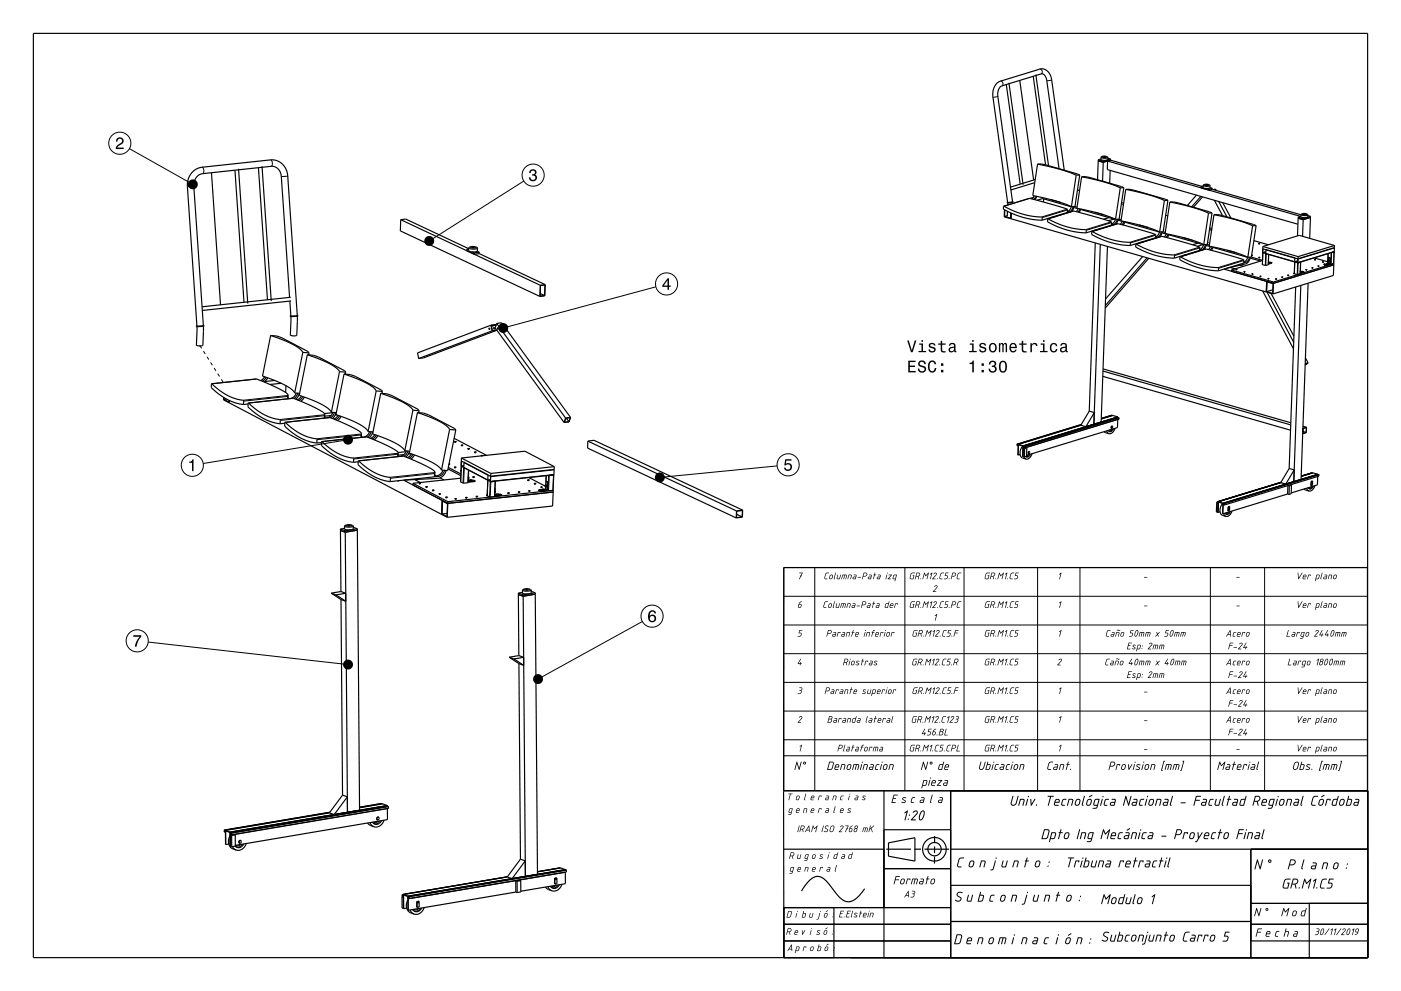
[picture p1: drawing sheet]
<svg xmlns="http://www.w3.org/2000/svg" width="420mm" height="297mm" viewBox="0 0 420 297" stroke-linecap="round" stroke-linejoin="round" font-family="sans-serif">
<g fill="none" stroke="#000" stroke-width=".35">
<path d="M10 10h400v277h-400zM301.7 25.3l4.1 29.9M302.5 24.8l4.2 30.6M305.7 24.1l4.2 29.9M309.7 22.9l3.7 26.5M310.5 22.4l3.8 27.3M63.4 51.8l2.7 39.6M70.4 51l2.7 39.6M71.5 50.6l2.8 40.4M77.5 50.3l2.7 39.5M78.6 49.8l2.7 40.4M309.8 59.2l-1 .3"/>
<path d="M310 58.7l-.6 .9M310.2 54.7l-7.1 2.2M310.3 53.8l-7.4 2.3M310.5 58.8l-.6 1M310.8 58.9l-.5 1M310.8 58.9h.1M311 49.2l-1.4 9.4 6.8 1.6 4.8 1.7M311 49.2l1.1-.1 1.4 .3 10.2 3.1M311 49.2l6.9 1.6 4.7 1.7M312.6 59.5l-1.7 .5M312.6 59.5l8.5 2.5M312.6 59.2v.3"/>
<path d="M312.9 59.6l-.1 .9M315 59.8l2.8 .8M317.5 50.6l-3.7-26.5-.5-1.4-.6-.5-.5-.1-12.1 3.8-.8 1.2-.2 1.7 4.4 31.7-1.4 .2M319.1 51l-3.8-27.1-.8-2-1.1-1-1.5-.2-12.5 3.9-.8 .6-.6 1-.3 1.2-.1 1.3 4.5 32M322.6 52.5l-1.4 9.4M323 56.9l.6 .2M323.7 52.5l-1.4 9.4h-1.1M323.7 52.5h-1.1M324.3 53l-1.5 9.4 6.9 1.6 4.7 1.7M324.3 53l1-.1 1.5 .3 10.1 3M324.3 53l6.8 1.6 4.7 1.7M329.2 48.2l1.5 .4"/>
<path d="M329.2 48.2l-.2 5.7M329.2 47.9l1.6 .4M329.2 47.9v.3M330.1 47.6l-.9 .3M330.1 47.1v.7l1 .3 .9-.2 .1-.7M330.1 47.1l1.1 .3 .9-.2M330.6 46.8l1 .1M330.6 46.8l-.1 .2 .6 .2 .6-.1-.1-.2M330.6 46.8l-.5 .3M330.7 48.6l-.2 5.7M330.8 48.3l-.1 .3M330.9 47h.5z"/>
<path d="M331.6 46.9l.5 .3M332 48.3l57.9 16.6M332 48.3v2.5l57.1 16.4M332.1 47.4l.8 .3M332.8 51.1l-.1 3.8M332.9 48l-.9 .3M332.9 48l27.4 7.9M332.9 48l-2.2 .6M332.9 48h.1M332.9 47.7l-2.1 .6M332.9 47.7v.3M335.8 56.3l-1.4 9.4"/>
<path d="M336.9 56.2l-1.4 9.5h-1.1M336.9 56.2l-1.1 .1M337.5 56.8l-1.4 9.4 6.8 1.6 4.7 1.7M337.5 56.8l1-.1 1.5 .3 10.1 3M337.5 56.8l6.8 1.6 4.8 1.7M358.7 58.5l-2.7 3.1M360 58.9l-2.7 3.1M360 56l.7 .2M360 56v.3M360.5 59l-2.7 3.1M360.7 56.2l.9 .3 1.1-.3M360.7 55.7l-.7 .3"/>
<path d="M360.7 55.5l1 .3 1-.2M360.7 55.5v.7M361.2 55.3h1.1M361.2 55.3l-.1 .2 .7 .1 .6-.1-.1-.2M361.2 55.3l-.5 .2M361.5 55.4h.5zM361.8 56.5l.7 .2M362.3 55.3l.4 .3M362.5 56.7v.3l.9-.3M362.7 56.2l.7 .2M362.7 55.6v.6M363.4 56.7l26.6 7.7"/>
<path d="M363.4 56.4l-.9 .3M363.4 56.4v.3M363.7 56.8l.7-.2 .2 .5M120.1 65.8l41.9 19.7M120.1 65.8l-.1 3.4 41.8 19.6M120.1 65.8l1.5-.2 18.9 8.9M139.9 74.7l.6 .3M139.9 74.7v.4M140.5 74.6l-.6 .1M140.5 74.3l.1 .9 1.2 .3 1.3-.2v-.9M140.5 74.3l1.4 .4 1.2-.3M141.1 74v.2l.8 .1 .7-.1v-.2"/>
<path d="M141.1 74h1.5M141.1 74l-.6 .3M141.5 74.1h.7zM141.6 75.5l.6 .3M142.2 75.8v.4l1.5-.2M142.6 74l.5 .4M143.1 75.3l.6 .3M143.7 76l19.8 9.3M143.7 75.6l-1.5 .2M143.7 75.6v.4M300.9 61.8l-.1 .9 4.2 1.9 3.6 1 3.8 .4M300.9 61.8l7.7-2.3 11.4 3.2v1l-7.6 2.3"/>
<path d="M300.9 61.8l3 1.4 2.9 1 2.8 .6 2.7 .2 .1 1M301.1 62.9v2.1l78.5 22.5M301.2 62.9v2M302 64.6l-.8 .3M302 63.3v1.6M302.1 60.8v.6M303 63.8v1.6l-1.8-.5M303.1 63.9v1.7M303.5 60.4l.1 .2-.8 .2h-.8l.1-.2M303.6 60.6v.4M314 65.5h.3M314.1 65.6l-.1 .9 4.2 1.9 3.5 1 3.9 .4"/>
<path d="M314.1 65.6l7.8-2.4 11 3.2 .3 .2v.9M314.1 65.6l2.9 1.4 2.9 1 2.7 .6 2.9 .2 .1 1M315.9 65h.1M316.5 64.9l-1.7 .4M321.2 61.9l-.5 1-.7 .5M321.7 61.9l-.6 1.3-1.1 .4M321.7 61.9h.1M321.9 62.2l1.3 .4M322 61.9l-.7 1.5M322 61.9h.1M322.2 61.9l.7 .2M323.2 62.5l-.6 .9"/>
<path d="M323.8 62.6l-.7 1M324 62.8l10.4 3M324 62.6l-.5 1M327.3 69.3h.2M327.4 69.4l-.2 .9 4.1 1.8 3.8 1.1 3.7 .4M327.4 69.4l7.7-2.4 11.3 3.3v1l-7.6 2.3M327.4 69.4l3 1.4 2.9 1 2.5 .6 2.9 .2 .1 1M328.2 63.6l2.8 .8M328.3 72.8l-1.8 50.4M329.1 68.8h.1M329.7 68.7l-1.7 .3M329.9 73.2l-2 54 .2-3.5"/>
<path d="M332 73.9l-1.9 52.6M332.5 65.2l-1.7 .5M333.2 67.5l-7.6 2.3M333.2 67.2h.1M334 65.6l-1.7 .6M334.4 65.7l-.4 .9-.8 .6M334.9 65.7l-.6 1.3-1.1 .4M334.9 65.7h.1M335.1 66l1.3 .4M335.2 65.7l-.7 1.5M335.4 65.7l.7 .2M336.2 60.7l.7 .2"/>
<path d="M336.5 66.3l-.7 .9M336.7 61.4h.1M336.7 61.3l.1 .1M336.7 61.3v.1M336.7 61.3h.1M336.8 61.3h-.1M336.8 61.3h.1M336.8 61.4h.1M337 66.4l-.7 .9M337.2 66.6l10.4 3M337.2 66.4l-.5 1M340.5 73.1h.2"/>
<path d="M340.6 73.2l-.1 .8 4.2 2 3.4 .9 4 .5M340.6 73.2l7.7-2.4 11.1 3.2 .3 .2-.1 .8M340.6 73.2l3.2 1.5 2.5 .9 2.7 .6 3 .2 .1 1M341.4 67.4l2.9 .8M342.4 72.6h.1M342.6 76.9l-11.2 12.7M342.9 72.4l-1.6 .4M343.9 77.3l-12.5 14.3M344.4 77.4l-13.1 14.8M347.6 69.5l-.5 1-.7 .5M348.1 69.5l-.5 1.2-1.2 .5M348.4 69.8l1.2 .3"/>
<path d="M348.4 69.5l-.7 1.5M348.6 69.5l.7 .2M348.8 69h.1M348.8 68.9h.1M348.8 68.9v.1M349.1 60.1l-1.5 9.4M349.5 64.5l.6 .2M349.7 70.1l-.7 .9M350.1 60l-1.4 9.5h-1.1M350.1 60l-1 .1M350.2 70.2l-.6 .9M350.4 70.4l10.4 2.9"/>
<path d="M350.5 70.2l-.6 1M350.7 60.6l-1.4 9.4 6.8 1.6 4.8 1.7M350.7 60.6l1.1-.1 1.4 .3 10.2 3M350.7 60.6l6.8 1.6 4.8 1.7M353.7 76.9h.2M353.8 77l-.1 .8 3.8 1.8 4 1.2 3.8 .4M353.8 77l7.7-2.4 11.4 3.3v.9l-7.6 2.4M353.8 77l3 1.4 2.9 1 2.6 .6 2.9 .2 .1 1M354.7 71.2l2.8 .8M355.6 76.4h.1M356.2 76.2l-1.7 .4M359.2 72.9l-1.7 .5"/>
<path d="M359.6 75l-7.5 2.4M359.7 74.7h.1M360.7 73.3l-1.7 .5M360.8 73.3l-.4 .9-.7 .5M361.4 73.3l-.7 1.3-1.1 .4M361.6 73.6l1.3 .3M361.6 73.3l-.6 1.5M361.6 73.3h.1M361.9 73.3l.6 .2M362.1 72.8h.1M362 72.7h.1M362.1 72.7h.1"/>
<path d="M362.1 72.7v.1M362.3 63.9l-1.4 9.4M362.7 68.3l.6 .2M362.9 73.9l-.6 .9M363 68.9h.1M363 68.9l.1 .1M363 68.8l.2 .1M363 68.8v.1M363 69h.2M363.1 68.9v.1M363.2 68.9h.1M363.2 68.9h-.1"/>
<path d="M363.2 69h-.1M363.2 68.9v.1M363.2 69h.1M363.4 63.8l-1.5 9.5h-1M363.4 63.8l-1.1 .1M363.4 74l-.6 .9M363.6 74.2l10.4 2.9M363.7 74l-.6 1M363.9 64.3l-1.4 9.5 6.8 1.6 4.8 1.7M363.9 64.3h1.1l1.4 .3 10.2 3M363.9 64.3l6.8 1.6 4.8 1.8M364 60l2.5 4.6"/>
<path d="M365.4 60.4l2.4 4.6M366.6 60.7l2.4 4.6M367.9 75l2.8 .8M371.7 79.5l1.1 .3M374 77.1l-.4 1-.7 .4M374.6 77.1l-.6 1.2-1.1 .5M374.8 77.4l3.1 .8M374.9 77.1l-.5 1.1-.8 .8-5.9 1.4M375.1 77.1l3.4 .9M375.3 76.6h.1M375.2 76.5h.1M375.2 76.5h.2"/>
<path d="M375.3 76.5v.1M375.4 76.6h-.2M375.4 76.5h-.2M375.4 76.6h-.1M375.4 76.5h.1M375.4 76.5h-.1M375.4 76.6h.1M375.4 76.5v.1M375.5 67.7l-1.4 9.4M375.9 72.1l4.4 1.3M376.6 67.6l-1.4 9.4-1.1 .1M376.6 67.6l-1.1 .1"/>
<path d="M377.3 73.1h.1M377.3 73h.1M377.3 73v.1M377.4 73h.1M377.4 73.1h.2M377.4 73h.2M377.4 77.2h.1M377.4 77.2l.1 .1M377.4 77.1v.1M377.4 77.1h.1M377.4 77.1h.2M377.4 73v.1"/>
<path d="M377.5 77.2v.1M377.6 73.1h-.2M377.6 73h-.2M377.6 73h.1M377.6 73.1h.1M377.6 77.2h-.1M377.6 73v.1M377.6 77.2l-.1 .1M377.6 77.1h.1M377.6 77.1l-.1 .1M377.6 77.2h.1M377.6 77.1v.1"/>
<path d="M378.5 78.1l-9.3 2.8M378.5 75.7l.1 .1M378.6 75.7v.1M378.6 73.9v.6M378.6 73.9l10.6 3M378.6 75.8l-.2 3.5 .9 .3 .9-.3 .1-3M378.6 75.8l.8 .2M378.6 74.5v1.2M378.6 74.5h.1M378.6 74.6h.1M378.6 74.6l10.5 3M379.4 76.1h.1"/>
<path d="M379.4 76h.1M379.4 76.1h.2M379.5 76h.1M379.5 74.9h.1M379.5 74.9v1.1M379.5 76v.1M379.5 76l.1 .1M379.6 76h-.1M379.6 76.1l8.6 2.5M379.6 74.8v.1M380.3 78.6h.1M380.3 78.6h.3"/>
<path d="M380.3 78.7v.2M380.5 78.8l-.2 .1M380.6 78.6l-.3 .1M380.6 78.8l-.3 .1M380.6 78.6h.1M380.6 78.7h-.3M380.6 78.7v.1M380.6 78.6v.1M380.6 78.6v.2M380.8 78.6h.1M380.8 78.6h-.2M380.8 78.6l.5 .1"/>
<path d="M381.3 78.7l-1.1 .3M381.3 78.7l-1.1 .5M388.1 78.4h.1M388.1 78.5h.1M388.1 78.5l-.1 3.5M388.2 77.3l-.1 .1M388.2 78.5l.8 .2M388.2 77.4l-.1 1M388.2 77.3h.1M388.2 77.3v.1M389 78.7h.1M389.1 78.7h-.1"/>
<path d="M389.1 77.6l-.1 1.2M389.1 78.8h.1M389.1 77.5v.1M389.2 65.4l1.5 .4M389.2 65.4l-.2 5.3M389.2 76.9l-.1 .6M389.2 65.1l1.5 .4M389.2 65.1v.3M389.9 78.5h.1M389.9 78.6l-.9 .2M389.9 78.5l-.1 3.6M390 64.8l-.8 .3"/>
<path d="M390 64.3l.1 .7 1 .3 .9-.2v-.7M390 64.3l1 .3 1-.2M390.5 64l1.1 .1M390.5 64l-.1 .2 .6 .2 .6-.1v-.2M390.5 64l-.5 .3M390.7 65.8l-.2 5M390.7 65.5v.3M390.8 64.1l.5 .1zM391.6 64.1l.4 .3M392 64.6l.9 .2M392.9 65.2l-2.2 .6M392.9 65.2l-.3 6.2"/>
<path d="M392.9 64.8l-2.2 .7M392.9 64.8v.4M394 77.3l4.1 1.2M394.1 77.8h.1M394.1 77.8l.1 .1M394.1 77.8h.2M394.1 77.9h.2M394.2 77.8v.1M394.3 77.8h.1M394.3 77.8h-.1M394.3 77.9h-.1M394.3 77.9h.1"/>
<path d="M394.3 77.8v.1M395.1 79.8h.1M395.1 79.7l.1 .1M395.1 79.7v.1M395.1 79.7h.1M395.1 79.8h.2M395.1 79.7h.2M395.2 79.8h.1M395.3 79.8h-.1M395.3 79.7h.1M395.4 79.7l-.2 .1M395.4 79.7h.1"/>
<path d="M395.4 79.8h-.1M395.4 79.7l-.1 .1M396.5 78.5h.1M396.5 78.5l.1 .1M396.5 78.5h.2M396.5 78.6h.2M396.6 78.4l-.1 .1M396.6 78.4l.1 .1M396.7 78.5h.1M396.6 78.5v.1M396.7 78.6h-.1M396.7 78.5v.1"/>
<path d="M396.9 79.2h.1M396.9 79.2l.1 .1M397 79.1h.1M397 79.3h.1M397 79.1h.2M397 79.3l-.1 .1 .5 .2M397.1 79.2h.1M397 79.2v.1M397.2 79.1h.1M397.2 79.2h.1M397.2 79.1v.1M397.7 79l.2 .1"/>
<path d="M397.7 79.1l-.7 .2M397.7 79l.2 .2M397.7 79h.1M397.7 79.2h.1M397.7 79h.4M397.9 79.1v.1M398.1 79.2h-.3M398.1 79.2h-.2M398.1 79h.1M398.1 79l-.2 .1M398.1 79.1v.1M398.1 79v.2"/>
<path d="M398.1 76l-.1 3 .2-.6M398.2 78.4h.2M398.2 78v.4M398.2 78h.2M398.2 78h.3M398.4 78l.1 .3M398.4 78.4h.1M398.5 78.3l-.1 .1M398.5 78l.1 .2M398.5 78h-.1M398.6 78.2l-.2 .2M398.6 78.2l-.1 .1"/>
<path d="M398.7 79.2l-1.3 .4M398.8 77.3l-.2 1.7-1.2 .6M398.8 77.3l-.6-.1v.8M398.8 77.3l-.1 1.9M398.8 77.3h.1M399.2 75.7h.1M399.8 79l-1.1 .2M399.8 79h.1M399.9 79.4l-18.1 5.5M399.9 79l-.2 3.6-18.1 5.5M399.9 79l-18.1 5.5M399.9 75.5h.1"/>
<path d="M399.9 75.5l-.7 .2M400 75.5h.1M400 75.5l-11 3.3M400 75.5l-.2 3.5M400 74.2v1.3M400.1 73.6l-.1 .6-10.9 3.3M400.1 73.6l-10.9 3.3M400.1 73.6l-10.6-3.1-10.9 3.4M61 97.5l.1 .2-1.3 .2h-.9l.1-.3M61 97.8l-.2 5.7-.5 .2-1.4-.3 .1-5.5M61 97.6l-2 .1M86.8 89.1l-2.5-36.2-.6-1.9-1-.9-1.3-.3-21.2 2.4-.8 .4-.7 .8-.5 1-.1 1.2 2.9 42"/>
<path d="M86.9 90.2l.3 4.5M87.1 94.7h.1M87.2 89.1l-26.6 2.8M87.2 94.6l-.2 .1 .2 .2M87.2 94.7v.2M87.2 94.7h.1M87.2 94.9h.1M87.3 90.2l-26.6 2.8M89.1 94.5l.2 .2-2 .2M89.1 94.6l-2.9-42.5-.7-1.8-1.1-1.3-1.5-.9-1.8-.2-20.9 2.3-2.1 1-1.5 1.9-.4 2.6 2.8 42M89.1 94.7l-.1 5.8-.5 .2-1.5-.3 .2-5.5M89.2 94.5l-1.9 .2v.2"/>
<path d="M146.7 98.7h.1M146.7 98.3v.4M147.2 97.5l1.5-.2v.2M147.2 97.5l.3 1.7M147.2 97.5l-22 8.3 .3 1.7M147.5 99.2l-22 8.3M148.1 98.2l.1 .4zM148.1 98.2l.1 .4M148.6 97.4l-1.3 .4M148.6 97.4l.1 .2M148.6 97.4l-1.3 .1 .3 1.6 1.3-.2M148.9 96.9l-.5 1.4 20.7 28.3"/>
<path d="M148.9 96.9l1.5-.2 20.6 28.4M148.9 96.9l20.7 28.4M149 99l-1.5 .2M149 99l-22 8.3-1.5 .2M149.3 98.2v.4M162 88l1.3 .6M162 85.5l-.2 3.3M162 85.6l1.4-.2-.1 3.2-1.4 .2zM163.5 85.3l-.2 3.4-1.5 .1M163.5 85.3l-1.5 .2M366.9 80.7l12.8 3.6M368.8 80.2l1.5 .4"/>
<path d="M369.2 80.9v.4M369.2 80.9l12.6 3.6M370.6 80.8h.1M370.6 80.7v.1M370.6 80.8h.2M370.6 80.7h.2M370.6 80.7h.1M370.7 80.8h.1M370.8 80.8h-.1M370.8 80.7h.1M370.8 80.8h.1M370.8 80.7v.1"/>
<path d="M372.9 81.4l.2 .1M372.9 81.4l.1 .1M373 81.4h-.1M373 81.4h.2M373 81.5h.2M373 81.4h.1M373.1 81.5h-.1M373.1 81.5h.1M373.2 81.5h-.2M373.2 81.4h.1M373.2 81.5h.1M373.2 81.4l-.1 .1"/>
<path d="M373.2 81.4v.1M375.3 82.1l.1 .1M375.4 82.1h-.1M375.4 82.2h.1M375.4 82.1h.2M375.4 82.1h.1M375.6 82.2h-.2M375.6 82.1h.1M375.6 82.1l-.2 .1M375.6 82.2h.1M377.7 82.9h.1M377.7 82.8h.1"/>
<path d="M377.7 82.8v.1M377.8 82.8h-.1M377.8 82.9h.1M377.8 82.8h.2M377.8 82.8h.1M377.8 82.8v.1M378 82.9h-.2M378 82.8h.1M378 82.8h-.2M378 82.8v.1M378 82.9h.1M378.5 87.2l9.3 17.3"/>
<path d="M379.6 87.5l2 .6M379.7 84.3l-.1 3.2M379.7 84.3l2.1 .6M379.8 84.5l1.9 .5-.2 2.9-1.8-.5zM379.8 87.6l8 15M380.1 83.5h.1M380.1 83.6h.1M380.1 83.5v.1M380.2 83.6h.1M380.2 83.5h.2M380.2 83.5h-.1M380.2 83.5v.1"/>
<path d="M380.4 83.5h-.2M380.4 83.6h-.2M380.4 83.5h.1M380.4 83.5v.1M381 87.9l6.9 12.9M381.6 86.8l-1.9 .6M381.8 84.9l-.2 3.2M381.8 84.5v.4M382.4 83.7h.1M382.4 83.6h.2M382.4 83.6v.1M382.5 83.6h-.1"/>
<path d="M382.5 83.6h.2M382.5 83.6h.1M382.5 83.7h.2M382.6 83.6l-.1 .1M382.7 83.7h-.2M382.7 83.6h.1M382.7 83.6h-.1M382.7 83.7h.1M382.7 83.6v.1M384.3 83.1h.1M384.3 83h.1M384.3 83h.2"/>
<path d="M384.3 83.1h.2M384.4 83.1h.1M384.5 83.1h-.1M384.5 83h.1M384.5 83.1h.1M386.1 82.5h.1M386.1 82.5l.1 .1M386.1 82.6h.2M386.1 82.5h.2M386.2 82.4l-.1 .1M386.2 82.4l.1 .1M386.2 82.5v.1"/>
<path d="M386.2 82.5h.1M386.3 82.6h-.1M386.3 82.5h.1M386.3 82.5v.1M387.9 81.9l.1 .1M387.9 81.9h.1M387.9 82h.1M388 81.9h-.1M388 82h.1M388 81.9h.1M388 82l1 .3 .8-.2M388.4 86l-1.9 54.4"/>
<path d="M389.8 82.1h.1M389.8 81.6h.2M389.8 81.4h.1M389.8 81.3l.1 .1M389.9 81.4l.1 .1M389.9 81.6h.3M389.9 81.4h.3M389.9 81.4h.1M390 85.5l-2.1 58.8M390 81.5v.1M390.2 81.4l.7 .1M390.2 81.6h-.2"/>
<path d="M390.2 81.4h.1M390.2 81.5h-.2M390.2 81.5v.1M390.3 81.4l-.1 .1M390.3 81.4l-.1 .2M390.9 81.5h.1M390.9 81.5l-1.1 .3M390.9 81.5l-1.1 .4M391.5 80.8l.1 .1M391.5 80.9h.1M391.5 80.8v.1M391.5 80.8h.1"/>
<path d="M391.5 80.9h.2M391.5 80.8h.2M391.6 80.9h.1M391.7 80.9h-.1M391.7 80.8h.1M391.8 80.9h-.2M391.8 80.8l-.1 .1M391.8 80.8v.1M392.2 84.9l-2.2 58.8M393.3 80.4h.1M393.3 80.3h.1M393.3 80.3v.1"/>
<path d="M393.3 80.2h.1M393.3 80.4h.2M393.3 80.2h.2M393.4 80.3v.1M393.5 80.3h-.1M393.5 80.4h-.1M393.5 80.3v.1M393.5 80.3h.1M393.6 80.3l-.1 .1M63.5 115l-.2 1.2 3.3 2.6 3.3 1.7 3.1 .7M63.5 115l13.4-1.4 6.6 2.8 2.2 1.2 .7 .8M63.5 115l2.3 2 2.5 1.6 2.4 .9 2.2 .5 .1 1.2"/>
<path d="M67 119.1v.7l67.1 35.2M67.1 119.7l1.5 .8v-.5M67.1 119.1v.6M67.9 119.6l-.8 .1M79.3 112.9l-1.2 1.1M79.8 113.1l-1.2 1.1M80.2 113.2l-1 1.3M81.1 100.5l-2.4 12.2 5.2 2a8.5 8.5 0 0 1 4.4 3.1M81.1 100.5l1.9 .2 1.5 .5 7.8 4.1 .3 .5M81.1 100.5l6.1 2.4a7.1 7.1 0 0 1 3.6 2.7M82.3 114l-2.9 .3M84.3 114.9l-3.4 .3"/>
<path d="M85.7 115.6l-.1 2M86.3 119.3l.4 .2M86.4 118.4l-.2 1.1M86.4 118.4l-.1 1.1M88.3 117.8l1.5 .1M88.8 117.8l-.6 1-1 .6M89.2 117.8l-.4 1-.7 .6M89.7 117.9l-.4 1-.6 .7M90.3 118.7l-.5 .7-.7 .4M90.8 105.6l-2.5 12.2M90.8 105.6l1.8 .2M90.8 118.8l-1.2 1.2"/>
<path d="M91.2 119l-1 1.3M92.1 106.3l-2.4 12.2 6 2.3a7.1 7.1 0 0 1 3.6 2.7M92.1 106.3l1.9 .2 1.5 .5 7.8 4.1 .3 .4M92.1 106.3l4.8 1.8a9.3 9.3 0 0 1 4.9 3.3M92.6 105.8l-.1 .6M101.8 111.4l-2.5 12.1M101.8 111.4l1.8 .1M103.1 112.1l-2.4 12.2 4.8 1.7a9.3 9.3 0 0 1 4.8 3.3M103.1 112.1l1.9 .2 1.5 .5 7.8 4.1 .3 .4M103.1 112.1l4.8 1.8a9.3 9.3 0 0 1 4.9 3.3M103.6 111.5l-.1 .6M112.8 117.2l-2.5 12.1"/>
<path d="M112.8 117.2l1.8 .1M114.1 117.9l-2.4 12.1 5.6 2.2a8 8 0 0 1 4.1 2.9M114.1 117.9l1.9 .1 1.5 .6 7.8 4.1 .3 .4M114.1 117.9l5.2 2a8.4 8.4 0 0 1 4.5 3M114.6 117.3l-.1 .6M330.6 112.8l56.3 16.1M330.7 111.2l56.2 16.1M330.7 110.6l56.3 16.1M391.3 109.2l.1 .1M391.4 107.2l.8 1.6M391.4 109.3l-.1 .1M391.4 109.4h-.1"/>
<path d="M392.2 108.8l-.9 .2M392.2 108.8l-.8 .6M68.7 120v.7M74.4 121.1l-1.4 .1M74.5 120.8l-.2 1.1 3.4 2.8 3 1.5 3.3 .8M74.5 120.8l13.3-1.5 7 3.1 1.9 1 .7 .8M74.5 120.8h.1M74.5 120.8l2.5 2.1 2.2 1.4 2.3 .9 2.4 .5 .1 1.3M85.4 126.8l-1.4 .2M85.5 126.6l-.2 1.1 3.3 2.7 3.3 1.6 3.1 .8M85.5 126.6l13.4-1.5 6.8 3 2.1 1.2 .6 .6M85.5 126.6l2.5 2.1 2.3 1.4 2.2 .9 2.4 .5 .1 1.3"/>
<path d="M96.4 132.6l-1.4 .2M96.5 132.3l-.2 1.2 3.3 2.6 3.1 1.7 3.3 .8M96.5 132.3l13.4-1.4 6.9 3 1.9 1.1 .7 .7M96.5 132.3l2.5 2.1 2.2 1.4 2.5 1 2.2 .5 .1 1.3M97.4 124.2l-.2 1.1M97.4 124.2l-.1 1.1M99.2 124.5l-1.9 .2M99.3 123.5l1.5 .2M99.8 123.7l-2.5 .2M99.8 123.6l-.6 1-.9 .6M100.3 123.6l-.4 .9-.8 .7M100.7 123.7l-.4 .9-.6 .8"/>
<path d="M101 124.3l-.5 .1M101.3 124.5l-.5 .6-.7 .5M101.8 124.6l-1.2 1.2M102.2 124.8l-1 1.2M107.4 138.4l-1.4 .2M107.5 138.1l-.1 1.2 3.2 2.6 3.3 1.7 3.1 .7M107.5 138.1l13.3-1.4 6.7 2.9 2.2 1.2 .7 .7M107.5 138.1l2.5 2.1 2.4 1.5 2.1 .9 2.4 .5 .1 1.2M108.3 130.8l.4 .2M108.4 129.9l-.2 1.2M108.4 129.9l-.1 1.2M110.3 129.3l1.5 .1"/>
<path d="M110.8 129.4l-.6 1-.9 .6M111.2 129.4l-.3 .9-.8 .7M111.3 129.4h-.1M111.7 129.4l-.4 1-.6 .8M112.3 130.2l-.5 .7-.7 .5M112.8 130.4l-1.2 1.2M113.2 130.6l-1 1.2M119.4 135.7l-.2 1.1M119.4 135.7l-.1 1.1M121.1 136.2l-1.8 .2M121.4 135.1l1.4 .1M121.7 135.4l-2.4 .2"/>
<path d="M121.8 135.1l-.6 1.1-.9 .5M122.3 135.2l-.4 .9-.8 .7M122.3 135.2h.1M122.7 135.3l-.4 .9-.6 .8M122.7 135.2v.1M122.8 135.3h-.1M123.3 136l-.9 .1M123.3 136l-.5 .7-.7 .5M123.8 122.9l-2.4 12.2M123.8 122.9l1.8 .2M123.8 136.2l-1.2 1.2M124.2 136.3l-1 1.3"/>
<path d="M125.1 123.6l-2.4 12.2 3.8 1.4a11.4 11.4 0 0 1 5.8 3.6l.1 .1M125.1 123.6l1.9 .2 1.5 .5 7.8 4.1 .3 .5M125.1 123.6l4.8 1.8a9.4 9.4 0 0 1 4.9 3.3M125.6 123.1l-.1 .6M134.6 139.2h.1M134.6 139.1h.1M134.6 139l.1 .1M134.6 139.1v.1M134.7 139.2h-.1M134.7 139.1h-.1M134.7 139.1h.1M134.7 139.1l-.1 .1"/>
<path d="M134.8 128.7l-2.4 12.2M134.8 128.7l1.8 .2M136.1 131.4l9.8 5.1M136.3 132.4h.1M136.3 132.4l.1 .1M136.3 132.3v.1M136.3 132.3l.3 .1M136.3 132.5h.3M136.4 132.5h.1M136.4 132.4h.1M136.4 132.4v.1M136.5 132.4v.1"/>
<path d="M136.6 132.4h.1M136.6 132.4h-.1M136.6 132.4l-.1 .1M136.6 128.9l-2.4 12.1-1.8-.1M138.3 139.8l-.2 4.6 .7 .4 1.5-.2 .2-3.7M138.3 139.8h.1M138.3 133.4l.1 .1M138.3 133.4l.1 .2M138.3 139.7l.7 .4M138.3 133.4h.1M138.3 133.5h.3M138.3 133.4h.3"/>
<path d="M138.3 137.3l.1 .8M138.3 137.3l8.8 4.6M138.3 137.3l19.1-2.1 8.8 4.6M138.3 138.1v1.7M138.3 138.1h.1M138.4 138.2l-.1 1.5M138.4 138.2h.1M138.4 138.2l.7 .5M138.4 133.6h.1M138.4 133.5h.1M138.4 133.5v.1M138.5 133.5v.1"/>
<path d="M138.6 133.4h.1M138.6 133.4l-.1 .1M138.6 133.4l-.1 .2M139.1 138.7l-.1 1.4M139.1 138.7v-.2l7.2 3.8M139.2 138.6l-.1 .1M140.3 134.5h.1M140.3 134.5l.1 .1M140.3 134.4v.1M140.3 134.6h.3M140.3 134.4h.3M140.4 134.6h.1"/>
<path d="M140.4 134.5h.1M140.4 134.5v.1M140.5 134.5v.1M140.6 134.5h.1M140.6 134.6h-.1M140.6 134.5h-.1M140.6 134.5v.1M142.3 135.5v.1M142.3 135.5h.1M142.3 135.5h.3M142.3 135.6h.3M142.3 135.6l.2 .1"/>
<path d="M142.3 135.6h.2M142.3 135.6h.1M142.5 135.6v.1M142.6 135.5h.1M142.6 135.5l-.1 .1M142.6 135.5l-.1 .2M144.3 136.6h.1M144.3 136.5v.1M144.3 136.5h.3M144.6 136.5v.1M144.6 136.6h-.3M144.6 136.6h.1"/>
<path d="M166.2 139.8l-.1 .9-19 2M166.2 139.8l-19.1 2.1M169.6 125.3l-.5 1.3M169.6 125.3l1.3-.1-.4 1.2-1.3 .2zM169.8 125.3l.7 1.1M171 125.1l-.4 1.3-1.5 .2M171 125.1l-1.4 .2M176.2 132.2l1.9-.2 44.5 20.9M176.2 132.2l-.1 2.1 44.6 20.9M176.2 132.2l44.6 20.9M304.9 133.1v.5M304.9 133.1h.1"/>
<path d="M305 133.2l-.1 .4M305 133.1l.3 .1-.1 .6M305 133.2h.1M305.2 133.3h.1M305.2 133.5l-.3 .1M305.2 136.4l.1-3.1 1.4 .4-.1 3.1 .5 .1M305.3 133.2l-.1 3.2M305.3 133.2l1.5 .4M305.8 136.2l-.6 .2M306.6 133.7l-.7 1.3v1.4l.4 .8 1.3 .4M306.8 133.6v.6M306.8 133.6l-.1 3.2"/>
<path d="M306.8 133.6h.1M306.8 134.2l.3 .1M306.8 134.1l.2 .1M306.9 134.2l.3 .2M306.9 136.9l.7 .7M307 134.2h.1M307.1 134.3h.1M307.1 133.8v.5M307.1 133.8l-.1 .4M307.2 134.4l-.1 2.5M307.6 134.1l.2 .1M307.8 134.2l-.1 2.5-.6 .2"/>
<path d="M307.8 134.2l-.6 .2M308.3 135.9h.1M308.4 135.3l.2 .1M308.4 136h-.1M308.5 135.3v.1M308.5 135.3l.1 .1M308.5 135.3l-.3 .3 .1 .4M308.6 135.4l-.3 .2 .1 .3M308.6 135.4l.1 .3-.3 .2M308.9 136.1l-.6 .8-.8-.1M309.4 136l-.8 1.3-1 .3M324 127.5l-18.7 5.7"/>
<path d="M324.2 127.2l-19.3 5.9M326.5 123.2l-2.5 4.3M326.5 123.2l1.6 .5M328.1 123.7l-2.6 4.2-1.5-.4M331 129.4l1.5 .6M331.8 129.1l.7 .9M333.2 128.3h.1M333.3 127.7l.1 .1M333.3 124.4h.1M333.3 124.4l-3.2 1M333.3 124.4l.3 .1M333.3 127.7h.1"/>
<path d="M333.4 127.7l.1 .1M333.4 127.7l-.3 .4 .2 .2M333.4 127.8l-.2 .2 .1 .3M333.4 127.8l.2 .3-.3 .2M333.6 124.5h.1M333.6 124.5l-3.5 1.1M333.6 124.5l1.6 .5M333.8 128.5l-.8 .8h-.5l-.3-.3M334.3 128.4l-.8 1.2-1 .4M335.1 125.7l-.1 2.4-27.3 8.4M335.2 125l-28.4 8.6M335.2 125v.2"/>
<path d="M335.4 125.2h.1M335.5 125.2l-.1 .4-28.3 8.7M335.5 125.2l-28.4 8.6M390.6 128.4l1.1-.3-.1 1.5-1.1 .4zM390.6 129.3l1 .3M390.6 127.7l1.1 .4M390.6 128.4l1-.3v1.5M391.6 129.6l-1 .3M102.1 158.6l1.4 .5M102.1 158.6l.1 18.7M103.3 158.3l-1.2 .3M103.5 159.1l.7 84.4"/>
<path d="M103.8 157.4l-.5 .3M104.3 157.4l.6 .1zM105.3 157.3l-1.5 .1M105.3 157.3v.3l-.8 .1-.7-.1v-.2M105.3 157.3l.6 .4M105.9 157.7l-.1 .9-1.1 .2-1.4-.2v-.9M105.9 157.7l-1.2 .3-1.4-.3M105.9 158l1.2 .5M107.1 158.5l-3.6 .6M107.1 158.5v.4M107.1 158.9l-3.6 .6-1.4-.5M107.1 158.9l.7 83.9-3.6 .7"/>
<path d="M119.2 144.1h.1M119.6 144.1h-.3M123.8 144.8l10.5 5.6M123.8 144.8v.6M124.3 143.7l1.7 .9M125.7 144.9l.1 .1M125.7 144.8l.1 .1M125.7 144.8v.1M125.7 144.8h.1M125.7 145h.3M125.7 144.8h.3M125.8 145h.1"/>
<path d="M125.8 144.9h.1M125.8 144.9v.1M125.9 144.9v.1M126 144.8v.1M126 144.8h.1M126 145h-.1M126 144.9h-.1M126 144.9v.1M127.7 145.9h.1M127.7 145.9v.1M127.7 145.9h.3M127.7 146h.3"/>
<path d="M127.7 146h.2M127.7 145.9h.2M127.9 145.9v.1M128 145.9h.1M128 145.9h-.1M128 145.9l-.1 .1M129.7 146.9v.1M129.7 146.9v.2M129.7 146.9h.1M129.7 147.1h.2M129.7 146.9h.3M129.7 147h.2"/>
<path d="M129.7 147v.1M129.9 147v.1M130 146.9h.1M130 146.9l-.1 .1M130 146.9l-.1 .2M130.2 142.9l-13.2 1.4M130.2 142.9h.1M130.3 142.6l-.1 .3M130.3 142.4l.4 .2M130.4 141.5l-.2 1.4M130.4 141.5l-.1 1.1M131.6 148h.1"/>
<path d="M131.6 148l.1 .1M131.7 147.9l-.1 .1M131.7 148.1h.2M131.7 147.9l.3 .1M131.7 148h.2M131.7 148v.1M131.9 143.2l1.2 .6M131.9 148v.1M132 148h.1M132 148h-.1M132 148l-.1 .1M132.6 150l-.2 4.2"/>
<path d="M132.6 150h.1M132.7 150.2l1.5 .8-.2 3.8-1.5-.8zM132.8 140.9l-1 1.4-1.5 .3M133.3 141l-.4 .8-.8 .7-1.9 .4M133.3 141h.1M133.6 149l.1 .1M133.6 149l.1 .2M133.7 149h-.1M133.7 149h.1M133.7 149.1l.2 .1M133.7 149h.2M133.7 149.2h.2"/>
<path d="M133.7 149.1h.2M133.7 149.1v.1M133.7 141l-.7 1.5-1.4 .8-10.5 .6 13.2 7 31.5-3.4M133.9 149.1v.1M133.9 149h.1M134 149l-.1 .1M134 149l-.1 .2M134 153.9l-1.5 .1M134.3 150.4l-.2 4.6M134.3 140.5l3.9 2.1M134.4 140.1l3.8 2M136.2 140.1l.1 .1"/>
<path d="M136.2 140l.1 .1M136.2 140v.1M136.3 140h-.1M136.3 140h.2M136.3 140l.2 .1M136.3 140.2h.1M136.3 140.2h.2M136.3 140.1h.2M136.3 140.1v.1M136.4 149.5h.1M136.4 149.5l.1 .1M136.5 149.4l-.1 .1"/>
<path d="M136.5 149.6h.2M136.5 149.4h.2M136.5 140.1v.1M136.5 149.5h.2M136.5 149.5v.1M136.5 140.1h.1M136.5 140l.1 .1M136.5 140v.1M136.6 140.1l-.1 .1M136.6 140.1h.1M136.6 140.1h-.1M136.7 149.5v.1"/>
<path d="M136.7 149.4h.1M136.7 149.4l.1 .1M136.8 149.5h-.1M136.8 149.5l-.1 .1M138.1 141l.1 .1M138.1 141h.1M138.1 141.1h.1M138.1 143.3l-14.3 1.5M138.2 141.1h.1M138.2 141h-.1M139 140.2h.1M139 140.2h.2"/>
<path d="M139 140.2l8 4.1M139.1 140.2h.1M139.1 140.2h-.1M139.6 149.1l.1 .1M139.6 149.1l.1 .2M139.6 149.1h.1M139.6 149.1h.3M139.6 149.2h.3M139.7 149.3h.1M139.7 149.2h.1M139.7 149.2v.1M139.8 149.2v.1"/>
<path d="M139.9 149.1h.1M139.9 149.1l-.1 .1M139.9 149.1l-.1 .2M140.4 143.2v.1M140.4 143.3h.1M140.4 142.9h.1M140.5 142.1h.1M140.5 142.1l-.1 2.2 2-.2M140.5 142.9l.1 .1M140.5 142.9h-.1M140.6 143v.2M140.6 143v.1"/>
<path d="M140.6 143.1v.2M140.6 143.2l-.2 .3M140.6 143.2l-.2 .1M140.8 144l-.4 .1M140.8 144.1h.1M140.8 143.9l.1 .1M140.8 143.9v.2M140.8 144.1h.5M140.8 143.8v.1M140.8 143.8l.5 .1M140.9 144.1l.3 .1M140.9 144h.3"/>
<path d="M140.9 144v.1M141.2 144v.2M141.3 143.9h.1M141.4 144l.6-.1 .4 .2M141.4 143.9l-.2 .1M141.4 143.9l-.2 .3M141.8 142.9v.1M141.8 142.9v.2M141.8 142.9h.1M141.8 143.1h.1M141.8 142.9h.3M141.8 142.9l.3 .1"/>
<path d="M141.8 143.1h.3M141.8 143.1h.2M141.8 143h.2M141.8 143v.1M142 143v.1M142.1 143h-.1M142.1 142.9v.1M142.1 143l-.1 .1M142.1 143h.1M142.4 144.1h.1M142.4 144.1l.1 .2-2.2 .2M142.7 148.8h.1"/>
<path d="M142.7 148.8l.1 .1M142.8 148.7l-.1 .1M142.8 148.7h.1M142.8 148.9h.2M142.8 148.7l.3 .1M142.8 148.8h.2M142.8 148.8v.1M143 148.8v.1M143.1 148.8h.1M143.1 148.9h-.1M143.1 148.8h-.1M143.1 148.8v.1"/>
<path d="M145.9 148.4l.1 .1M145.9 148.4v.1M145.9 148.4h.1M145.9 148.6h.1M146 148.5h-.1M146 148.6h.1M146.1 148.4h-.2M146.2 143.8l.1 .2M146.2 143.8l.1 .1M146.2 144l-.2 4.6M146.2 144h.1M146.3 142.4l-.1 1.4"/>
<path d="M146.3 142.4h.1M146.3 142.3v.1M146.3 142.3h.1M146.3 142.4l.8 .4-.1 1.4M147 144.4h.1M147 144.4h.2M147 144.3h.1M147.1 142.7l-.1 1.7M147.1 141.9v.8M148.3 148.4l.1 .1M148.4 148.5h.1M148.4 147.6h.1"/>
<path d="M148.4 147.1h.1M148.4 147.1v.1M148.4 146.3h.1M148.4 144.2h.1M148.4 147.2l.1 .2M148.4 147.2h.1M148.5 147.4l-.1 .2M148.5 147.4h-.1M148.5 147.4h.1M148.5 144.2l-.2 4.6-1.5 .2-.7-.4M148.5 144.2h.1M148.5 144.2l-1.3 .2"/>
<path d="M148.8 148.2l-.5 .1M148.8 148.1l.2 .1M148.8 148.1l.2 .3M148.9 148.3l.5 .1M148.9 148.1h-.1M148.9 148.1h.1M148.9 148.1h.5M149 148.4h.3M149 148.2h.3M149 148.2v.2M149.3 148.2v.2M149.4 148.1h.1"/>
<path d="M149.5 148.1l-.2 .1M149.5 148.1l-.2 .3M149.9 148.1h.1M149.9 148.1h-.4M150 148.1l.4 .2M150.4 148.3l-2 .2M150.4 148.3v.2l-2.1 .2M152.2 147.8h.1M152.2 147.8l.1 .1M152.3 147.7l-.1 .1M152.3 147.7h.2M152.3 147.9h.2"/>
<path d="M152.3 147.8h.2M152.3 147.8v.1M152.5 147.8v.1M152.5 147.7l.1 .1M152.6 147.8h-.1M152.6 147.8l-.1 .1M155.4 147.4l.1 .1M155.4 147.4l.1 .2M155.4 147.4h.1M155.4 147.5h.3M155.4 147.4h.3M155.5 147.6h.1"/>
<path d="M155.5 147.5h.1M155.5 147.5v.1M155.6 147.5v.1M155.7 147.4h.1M155.7 147.4l-.1 .1M155.7 147.4l-.1 .2M158.2 144h.1M158.2 143.9h.1M158.2 143.9v.1M158.2 143.8v.1M158.2 143.8l.3 .1M158.2 144h.3"/>
<path d="M158.3 144h.2M158.3 143.9h.2M158.3 143.9v.1M158.5 143.9v.1M158.5 143.9h.1M158.5 147.1h.1M158.5 147.1l.1 .1M158.5 144h.1M158.6 143.1l4.8 2.6M158.6 147.1h-.1M158.6 147.2h.2M158.6 147.1h.2"/>
<path d="M158.6 147.1v.1M158.8 147.1v.1M158.8 147.1h.1M158.9 147.1h-.1M158.9 147.1l-.1 .1M160.2 144.9l.1 .1M160.2 144.9l.1 .2M160.2 144.9h.1M160.2 145h.3M160.2 144.9h.3M160.3 145.1h.1M160.3 145h.1"/>
<path d="M160.3 145v.1M160.4 145v.1M160.5 144.9h.1M160.5 144.9l-.1 .1M160.5 144.9l-.1 .2M161.7 146.7l.1 .1M161.7 146.7v.1M161.7 146.7h.1M161.7 146.7h.3M161.8 146.8h.1M162 146.7h.1M162 146.8h.1"/>
<path d="M162 146.8h-.2M162.2 146.1h.1M162.2 146h.1M162.2 146v.1M162.2 145.9v.1M162.2 146.1h.3M162.2 145.9h.3M162.3 146.1h.1M162.3 146h.1M162.3 146v.1M162.4 146v.1M162.5 145.9h.1"/>
<path d="M162.5 145.9v.1M162.5 146.7l-1.1 .2 .4 .4M162.5 146.6l.2 .1M162.5 146.6l.2 .3M162.5 146.1h-.1M162.5 146h-.1M162.5 146v.1M162.6 146.9h.1M162.6 146.6h-.1M162.6 146.6h.5M162.6 146.6l.5 .1M162.6 146.6h.1"/>
<path d="M162.7 146.9h.3M162.7 146.7h.3M162.7 146.7v.2M163 146.7v.2M163.1 146.7h-.1M163.1 146.9h-.5M163.1 146.6v.1M163.1 146.6h.1M163.1 146.6l.1 .1M163.2 146.7h-.1M163.2 146.7l-.2 .2M163.4 145.6l.2-.2 .1 .3-.1 .2-.2-.1"/>
<path d="M163.4 145.6v.2M163.4 145.6h.1M163.4 145.8l.2 .2M163.4 145.8h.1M163.5 145.4l-.1 .2M163.5 145.4h.2M163.5 145.4h.3M163.6 146l-.1 .6-.3 .1M163.6 144.4l.6 .1M163.7 145.4v.4M163.7 142.6l-.1 2.7M163.7 145.8l-.1 .2"/>
<path d="M163.8 145.4l.1 .3M163.8 145.4h-.1M163.8 145.5l.1 .2M163.9 145.8h-.1M163.9 145.7l-.3 .3M163.9 145.7l-.2 .1M164.1 147l.4 .1M164.1 147l-2.3 .3M164.2 144.5l-.1 .1-.2 2.2-2 .3-.1 .2M164.2 144.5l-.1 2.5M164.5 142.5h.2zM165.8 146.9l-.1 .1"/>
<path d="M165.8 146.9l.1 .1M165.8 147.5h.1M165.9 147l-.2 4.7-31.6 3.3M165.9 147l-31.6 3.4M165.9 142.4h.1M165.9 142.3h.1M166 142.3h.1M166 142.3l-.1 .1M166 142.3l-.2 4.6M166 142.3l-19 2.1M166.1 140.7l-.1 1.6M220.8 153.1l-.1 2.1"/>
<path d="M222.6 153l-1.7 .2-.1 1.9 1.7-.2-1.7-.8M222.6 152.9v2.1l-1.9 .2M222.6 152.9l-1.8 .2M364.7 150.9l.5 .1M364.7 150.9v2.5l.5 .2M364.8 150.8l.1 .1M364.8 150.4l.1 .4M364.8 150.4v.4M364.9 150.9h-.2M364.9 150.9h.2M364.9 150.8l.2 .1M365.1 150.9h.1"/>
<path d="M365.1 150.4l1.6 .4M365.1 150.4v.4M365.2 153.6l.1-3.1 1.3 .4v3.1M365.2 150.9h-.1M365.2 150.9v-.5l-.1 3.2M365.8 153.4l-.6 .2M366.6 150.9l-.8 1.3v1.4l.5 .8 1.2 .4M366.7 151.4h.1M366.7 150.8l-.1 3.2M366.7 150.8l.3 .1v.5M366.7 150.8v.6M366.8 150.9h.1"/>
<path d="M366.8 150.9l-.1 .5M366.8 153.9l.7 .9M367 151v.3M367 151.3v.1M367 151.3l-.3 .1M368.2 153.2h.1M368.2 152.7v.3M368.2 151.9h.1M368.2 151.9v1.3M368.4 153.1h-.1M368.4 152v.2M368.6 151.8l-.3 .1"/>
<path d="M368.6 151.8l-.4 .1M368.6 151.8v1.3l-.4 .1M368.9 153.3l-.8 .8h-.5l-.3-.3M369.3 153.2l-.7 1.2-1.1 .4M384 144.6l-18.9 5.8M384 144.5l-19.2 5.9M386 148.1l-19.4 5.9M386 148.1l.4 .1M386.5 140.4l1.5 .4-2.5 4.3-1.5-.5zM386.5 145.6l-.4-.1-.1 2.6M386.5 145.6l-.1 2.6M386.8 145.3l.4 .1"/>
<path d="M387.2 145.4l-.1 2.6-.7 .2M387.2 145.4l-.7 .2M390.9 146.5l1.5 .7M391.7 146.3l.7 .9M393 145.6h.1M393 145.1v.3M393.1 144.3h.1M393.1 144.3v1.3M393.2 145.5h.1M393.2 141.8l-3.1 .9M393.3 144.4v.2M393.5 144.2h.1"/>
<path d="M393.5 141.7l1.6 .4M393.5 144.2l-.4 .1M393.5 144.2v1.3l-.4 .1M393.5 141.7l-3.4 1.1M393.7 145.7l-.8 .8h-.4l-.3-.3M394.2 145.6l-.8 1.3-1 .3M395 142.8l-.1 2.5-7.8 2.4M395.1 142.1v.1M395.1 142.2h.1M395.1 142.2l-28.4 8.6M395.1 142.2l.3 .1v.4l-28.4 8.7M99.3 177.8l1.4 .5"/>
<path d="M99.3 177.8l2.9 1.9M100.7 178.3l3 1.9-1.5-.5M102.2 177.3l1.4 .5-2.9 .5M102.2 177.3l-2.9 .5M102.2 179.7l.5 58.6M155.4 177.7l1.4 .6M155.4 177.7l.1 18.8M155.4 178.2l1.4 .5M156.6 177.5l-1.2 .2M156.8 178.3v.4M156.8 178.7l.7 83.9v-4.6M157.2 176.5l-.6 .4"/>
<path d="M157.6 176.6h.6zM158.7 176.5h-1.5M158.7 176.5v.2l-.7 .2-.8-.1v-.3M158.7 176.5l.5 .3M159.2 176.8v1l-1.2 .2-1.3-.2-.1-.9M159.2 176.8l-1.2 .4-1.4-.3M159.2 177.2l1.3 .5M160.5 177.7l-3.7 .6M160.5 177.7l.6 84.3M160.5 178.1l-3.7 .6M410 170.1h-175v116.9v-15h50M152.6 197l1.5 .5"/>
<path d="M152.6 197l3 1.9M154.1 197.5l2.9 1.9-1.4-.5M155.5 196.5l1.5 .5-2.9 .5M155.5 196.5l-2.9 .5M155.6 198.9l.4 58.6M102.7 238.3l-4 5.3M102.7 238.3l1.4 .5M104.1 238.8l-3.9 5.3-1.5-.5M104.1 238.8l.1 4.7M234.9 237h175.1M265 237v50M285 237v50"/>
<path d="M67.2 249.3l.1 .1M67.3 248.8v.6M67.3 248.8h.1M67.3 248.8l.3 .1v.7l-.1-.7h-.2M67.3 248.9h.1M67.5 249.3l-.2 .1M67.6 248.9l.1 4.2M67.6 248.9l1.4 .5M67.7 253.1v-4.1l1.3 .5 .1 4.1M68.6 253l-.9 .1M69 250.5l-.5 1.3 .2 1.4 .7 1 1.4 .5M69 249.4l.1 4.2"/>
<path d="M69 249.4h.1M69 250.1l.3 .2M69.1 253.6l.4 .2M69.1 249.4v.7l.2 .1M69.2 250.2h-.2l.4 .2M69.3 250.2h.1M69.3 249.7v.5M69.3 249.7h.1M69.3 250.3h.1M69.4 249.7v.5M69.4 250.2l-.1 .1M69.4 250.4l.1 3.4"/>
<path d="M69.7 253.7l.5 .7 .6 .3M70.2 250.1l.3 .1M70.5 250.2v3.4M70.5 250.2l-1.1 .2M70.5 253.6l-1 .2M71.7 252.6l.2 .1M71.7 252.6h.1M71.8 252.7h.1M72 251.9h.2M72.1 251.9h.1M72.2 251.9l-.5 .3 .2 .5M72.2 251.9l.1 .5-.4 .3"/>
<path d="M72.2 252l-.3-.1-.3 .3v.4l.4 .1M73.1 252.9l-.5 .7-.7 .4h-.8l-.6-.4M73.8 252.8l-.5 1-.8 .7-.8 .3-.9-.1M98.7 243.6l-31.1 5.3M98.9 243.4l-31.6 5.4M110.2 246.7l.6 .6 1.3 .5M110.9 246.5l.5 .8 .7 .5M113 245.6l.2 .1M113 245.6h.1M113.1 245.7h.1M113.1 245.7h.2M113.3 244.9l.2 .1"/>
<path d="M113.4 244.9l.1 .1M113.4 244.9l.2 .1M113.4 244.9l-.5 .3 .2 .5M113.5 245l-.5 .2 .2 .5M113.5 245l.1 .4-.4 .3M114.4 245.9l-.6 .8-.7 .4-.8-.1-.6-.6M114.4 240.8h.1M114.4 240.8l-6.6 1.1M114.4 240.8l.2 .1M114.6 240.9h.1M114.7 240.9l-6.9 1.2M114.7 240.9l1.5 .5"/>
<path d="M115.1 245.8l-.5 1-.7 .7-.9 .4-.9-.1M116.1 241.4l-47.1 8M116.1 242.3l.1 3.3-45.7 7.8M116.2 241.4v.3M116.2 241.4l-47.1 8M116.5 241.7l-.1 .6-47.1 8M116.5 241.7l-47.2 8M116.5 241.7l-47.1 8M156 257.5l-3.9 5.3M156 257.5l1.5 .5M157.5 258l-4 5.3-1.4-.5M235 254.5h30"/>
<path d="M265 248.7h20M265.7 254.5h7.4M274.1 254.5h2M274.3 258.1l-7.9-1.5v-4l7.9-1.5v7M277.1 254.5h7.4M280.2 256.7l-.1 2.1M280.2 253.7v2M280.2 250.6v2.1M285 254.5h125M375 254.5v32.5M120.5 268.8l.4 .1M120.5 268.8v3.3l.4 .2"/>
<path d="M120.6 268.1v.6l.3 .1M120.6 268.6h.1M120.7 268.6l.2 .1M120.7 268.7l-.2 .1M120.9 268l1.5 .6M120.9 268v.7M120.9 268.1h-.3M120.9 268.7h.1M120.9 268.8h.1M120.9 268.1v4.2M120.9 268.7v.1M120.9 272.3h.1"/>
<path d="M121 272.3v-4.1l1.3 .5 .1 4.1M121.9 272.2l-.9 .1M122.3 269.7l-.5 1.4 .2 1.4 .7 .9 1.4 .5M122.4 268.6v4.2M122.4 269.3v.1M122.4 268.6h.1M122.4 268.6v.1M122.4 268.6l.3 .1v.6M122.4 268.7l.2 .1 .1 .5M122.4 268.7v.7M122.7 269.3h.1M122.9 272.7l.5 .7 .7 .5"/>
<path d="M124.9 271.5l.1 .2M124.9 270.2h.1M124.9 270.2l.1 1.7M125 271.3l-.1 .2M125 271.5v.4M125.3 270.4v.2M125.4 271.9h-.2M125.6 270.1h.1M125.6 270.1l-.7 .1M125.6 270.1l.1 1.7-.7 .1M126.4 272.1l-.5 .7-.8 .4-.8-.1-.6-.5M127.2 272l-.5 1-.8 .7-.9 .3-.9-.1"/>
<path d="M152.1 262.8l-31.2 5.2M154.6 264l.4 .1M154.6 264v3.3M154.6 267.3l-32.2 5.5M154.6 267.3l.4 .2M155 264.1v3.4M156.1 263.9v3.4l-1.1 .2M156.1 263.9l-.4-.1-1.1 .2M156.1 263.9l-1.1 .2M163.5 265.8l.7 .7 1.2 .5M164.3 265.7l.4 .8 .7 .5M166.2 264.5l.1 .2"/>
<path d="M166.3 263.2v1.7M166.3 263.2v1.3M166.3 264.4l-.1 .1M166.3 264.5v.4M166.7 263.4l-.1 .2M166.7 264.9h-.2M166.9 263.1h.1M167 263.1l-.7 .1M167 263.1v1.7l-.7 .1M167.7 265.1l-.6 .8-.8 .4-.7-.2-.6-.5M168 260.1h.1M168 260.1l1.5 .5"/>
<path d="M168 260.1l-6.9 1.2M168.5 265l-.5 1-.7 .7-1 .3h-.9M169.5 261.4v3.4l-13.4 2.3M169.5 260.6h.1M169.5 260.6l-47.1 8M169.5 260.6l.3 .2v.5l-47.4 8.1M169.5 261.4h.1M235 277h50M250 272v15M259.2 266.4a7.1 7.1 0 0 1-4.9 3.9 5 5 0 0 1-3.8-2.8l-.7-.8a9.5 9.5 0 0 0-4-4 4 4 0 0 0-4 2.1l-1.5 2.2M265 260.3h20M285 276.2h90"/>
<path d="M285 265.3h90M375 277h35M375 270.7h35M392.5 270.7v16.3M235 282h50M375 282h35"/>
<circle cx="398.3" cy="78.2" r=".19"/>
<circle cx="146.7" cy="98.6" r=".19"/>
<circle cx="149.3" cy="98.5" r=".19"/>
<circle cx="368.4" cy="152.1" r=".09"/>
<circle cx="280.1" cy="254.5" r="3.5"/>
<circle cx="280.2" cy="254.5" r="2"/>
<circle cx="125.3" cy="270.5" r=".12"/>
<circle cx="166.6" cy="263.5" r=".12"/>
</g>
<g fill="none" stroke="#000" stroke-width=".3">
<path d="M299.1 28.9l-1.4 .2M299.9 24.3l.4 .1 .3 .4 .1 .6-.4 .3M311.7 20.7l.4 .1 .3 .5v.5l-.3 .3M315.3 23.9l-1.5 .2M38.8 44.6l19 10.7M58.1 55.8l-1.9 .1M60.5 50.1l.4 .3 .2 .7v.6l-.4 .3M81.1 47.9l.3 .3 .3 .7-.1 .7-.3 .2M86.3 52.7l-2 .2M157 54.3l-28.3 17.9M308.7 59.5l-7.7 2.3M320 62.7l-7.7 2.3"/>
<path d="M320 62.9l-7.6 2.3M320 63.4l.5 .1M321.6 61.9h.1M321.9 63.2l-7.7 2.4M333.2 66.5l-7.7 2.3M333.2 66.7l-7.6 2.3M333.2 67.2l.5 .1M334.8 65.7h.1M335.1 67l-7.7 2.4M346.4 70.3l-7.7 2.3M346.4 70.5l-7.5 2.3M346.5 70.9l.5 .2"/>
<path d="M348.1 69.5h.1M348.3 70.8l-7.6 2.4M359.6 74.1l-7.7 2.3M359.7 74.3l-7.6 2.3M359.7 74.7l.5 .2M361.3 73.3h.1M361.6 74.6l-7.7 2.4M372.8 77.9l-7.6 2.3M372.9 78.1l-7.6 2.3M372.9 78.5l.5 .2M374.5 77.1h.1M378.7 74.6h-.1"/>
<path d="M379.4 76.1l-.1 3.5M379.5 76h-.1M379.5 75.5l-.9 .3-.1 3.5M379.5 75.4l-.9 .3M379.5 76l8.6 2.4M379.6 74.9l8.7 2.4M379.6 76.1l-.1 3.5M380.3 76.3l-.1 3M380.8 78.6l.5 .1M388.2 78.6l-.2 3.5M389 78.8l-.1 3.5M389 78.7h.1"/>
<path d="M389.1 78.1l-.9 .4 .9-.3M389.2 78.8l-.2 3.5M389.9 78.5l-.1 .1M389.9 78.6l-.1 3.5M396.9 79.4l.5 .1M397 79.3l.5 .1M398.1 78.2v.7M398.1 78.9l.5 .2M398.2 78.9l.5 .1M398.2 76l-.1 2.1M398.2 77.2l.5 .2M398.3 77.1l.5 .2"/>
<path d="M399 75.7l-.1 3.5M399.2 75.7l-.1 3.5M399.9 75.5h.1M399.9 75.5l-.1 3.5M400 75.4l-10.9 3.3M400 74.3l-10.9 3.3M196.6 86l-45.7 12.3M390.4 81.3l.5 .2M59.8 103.4l.7 1M61 105.2l.5 .9M62.1 106.9l.5 .9M63.1 108.6l.6 .9"/>
<path d="M64.2 110.3l.5 .8M65.3 112l.5 .8M66.3 113.7l.7 .9M76.9 113.6l-13.4 1.4M86.3 118.8l-13.3 1.4M86.3 118.5l-13.4 1.5M87.9 119.4l-13.4 1.4M89.2 117.8v.1M97.3 124.6l-13.3 1.4M97.3 124.3l-13.4 1.4M98.9 125.1l-13.4 1.5M100.2 123.6v.1"/>
<path d="M104.3 131.8l-43.4 7.1M108.3 130.4l-13.3 1.4M108.3 130.1l-13.4 1.4M109.9 130.9l-13.4 1.5M111.2 129.4h.1M119.3 136.1l-13.3 1.5M119.3 135.9l-13.4 1.4M120.9 136.7l-13.4 1.4M122.2 135.2h.1M138.4 138.2l-.1 .1M139.1 139.7l-.8 .1-.2 4.6M139.1 139.6l-.8 .1"/>
<path d="M139.1 138.7l7.2 3.7M233 139.6l-35.2 3.5M305 133.2h.1M307.1 134.2h-.1M307.1 134.1l-.3 .1M307.1 134l-.3 .1M308.2 136.4l-.5 .2M308.6 136.2l-.5 .6h-.6M324 127.4l-18.8 5.8M324.1 127.2l-19.1 5.9M333 128.7l-.6 .2M333.3 124.4l-3.2 1"/>
<path d="M333.5 128.6l-.6 .6-.6-.1M333.6 124.5l-3.5 1.1M335.5 125.6l-28.4 8.6M130.3 141.9l-13.3 1.4M130.3 141.6l-13.4 1.5M130.8 142.6l.4 .2M133.2 140.9l.1 .1M139 140.1l-.2 4.7M139.1 140.1l7.1 3.7h.8M139.2 140.2l-.2 4.6M140.4 144.3h.1M140.4 140.9l-.1 3.8"/>
<path d="M142 143.9l.4 .2M146.3 144l-.2 4.6M146.4 142.4h-.1M147 144.4l-.2 4.6M147 144.3h.1M147 143.8l-.7 .1M147.2 144.4l-.2 4.6M147.6 144.3h.1M147.7 144.3h.1M148.3 148.5h.1M148.4 144.2h.1M148.4 144.2l-.2 4.7"/>
<path d="M149.9 148.1l.5 .2M161.4 146.9l.4 .3M161.5 146.8l.4 .3M163.5 146.6l.4 .3M163.5 146.5l.5 .3M163.6 144.4l.5 .2M163.7 144.3l.4 .2M163.7 142.6v1.7M164.5 142.5l-.2 4.6M164.7 142.5l-.2 4.6M165.1 142.4h.1M165.2 142.4h.1"/>
<path d="M165.9 142.3h.1M165.9 142.4l-.2 4.6M166.1 142.2l-19.1 2.1M166.1 140.8l-19 2.1M364.9 150.8l.2-.1-.2 .1M365.1 150.9h.1M366.8 150.9h.1M368.1 153.5l-.6 .2M368.6 153.4l-.6 .6-.6-.1M393 145.9l-.7 .2M393.4 145.8l-.6 .6-.6-.1M395.1 142.2l-28.3 8.6"/>
<path d="M395.4 142.2l-28.4 8.7M395.4 142.3l-28.3 8.7M235 170.1h174.9v66.9h-174.9zM235 178.7h174.9M244.3 170.1v66.9M271.3 170.1v66.9M289 170.1v66.9M311.1 170.1v66.9M323.8 170.1v66.9M362.8 170.1v66.9M379.1 170.1v66.9M44.4 192.4l59.9 6.8"/>
<path d="M192.6 186.3l-31.3 17.2M235 187.3h174.9M235 195.9h174.9M235 204.5h174.9M235 213.1h174.9M235 221.7h174.9M235 226.5h174.9M67.4 248.9h-.1M69.1 250l.2 .1h-.2M69.3 250.2h.1M72.2 253.1l-.7 .4-.8-.2M72.7 253l-.9 .8-.7 .1-.6-.3"/>
<path d="M98.8 243.6l-31.3 5.3M98.9 243.4l-31.6 5.4M113.5 246.1l-.7 .4-.8-.1M114 246l-1.1 .9-.7-.1-.5-.4M114.4 240.8l-6.6 1.1M114.6 240.9l-6.8 1.2M116.5 242.2l-47.1 8M120.9 268.7h.1M120.9 268.6h-.2h.2M122.5 268.7h-.1M125.5 272.3l-.7 .4-.8-.2M126.1 272.2l-.5 .5-.8 .4-.6-.1-.5-.4"/>
<path d="M166.8 265.3l-.7 .4-.8-.2M167.4 265.2l-.5 .6-.7 .3-.7-.1-.5-.4M169.5 260.6l-47.1 8M169.8 260.7l-47.2 8M169.8 260.8l-47.1 8"/>
<circle cx="35.9" cy="42.9" r="3.3"/>
<circle cx="159.8" cy="52.5" r="3.3"/>
<circle cx="199.8" cy="85.1" r="3.3"/>
<circle cx="57.7" cy="139.4" r="3.3"/>
<circle cx="236.3" cy="139.3" r="3.3"/>
<circle cx="41.1" cy="192.1" r="3.3"/>
<circle cx="195.5" cy="184.7" r="3.3"/>
</g>
<g fill="#000">
<path d="M35.1 41.5a1.18 1.18 0 0 1 1.9 .3 1.18 1.18 0 0 1-1 1.6l-.8 .8h1.9v.5h-2.4a2.75 2.75 0 0 1 1.8-2.1 .69 .69 0 0 0-.5-1 .69 .69 0 0 0-.8 .8h-.4z" fill-rule="evenodd"/>
<path d="M158.9 51a1.01 1.01 0 0 1 1.6-.2 1.01 1.01 0 0 1-.1 1.6 1.12 1.12 0 0 1 .4 1.5 1.12 1.12 0 0 1-1.6 .4l-.6-.6v-.6h.4a.73 .73 0 0 0 .7 .9 .73 .73 0 0 0 .7-.8 .73 .73 0 0 0-.9-.6v-.4a.62 .62 0 0 0 .8-.4 .62 .62 0 0 0-.4-.8 .62 .62 0 0 0-.8 .6v.3h-.5z" fill-rule="evenodd"/>
<path d="M200.1 83.4l-1.5 2.1v.5h1.5v.8h.5v-.8h.5v-.4h-.5v-2.2zM200.1 84v1.6h-1.1z" fill-rule="evenodd"/>
<path d="M272.3 108.1v3.5h2.2v-.4h-1.7v-1.2h1.5v-.4h-1.5v-1.1h1.7v-.4zM275.5 108.3a1.09 1.09 0 0 0-.1 1.3 1.09 1.09 0 0 0 1.2 .5 .64 .64 0 0 1 .5 .9 .64 .64 0 0 1-1 .2l-.5-.8h-.5a1.21 1.21 0 0 0 1.5 1.3 1.21 1.21 0 0 0 .8-1.8l-.8-.3a.71 .71 0 0 1-.9-.6 .7 .7 0 0 1 .8-.6 .7 .7 0 0 1 .6 .7h.4a1.19 1.19 0 0 0-.7-1 1.19 1.19 0 0 0-1.3 .2zM278.5 108.5a2.03 2.03 0 0 0 1 3.2 1.32 1.32 0 0 0 1.2-1.4h-.5a.82 .82 0 0 1-1.1 .9 1.83 1.83 0 0 1 .4-2.8l.4 .2 .3 .6h.5a1.19 1.19 0 0 0-.9-1.1 1.19 1.19 0 0 0-1.3 .4zM282.1 110.8v.8h.7v-.8zM282.1 108.9v.7h.7v-.7z" fill-rule="evenodd"/>
<path d="M272 102l1.1 3.6h.5l1.1-3.6h-.5l-.9 3-.9-3zM275.6 102.9v.4h.7v1.9h-1v.4h2.3v-.4h-.9v-2.3zM276.2 101.9v.5h.5v-.5zM278.7 103l-.2 .2a.96 .96 0 0 0 1.2 1.2l.3 .2a.6 .6 0 0 1-.5 .7 .6 .6 0 0 1-.7-.6h-.5a1.03 1.03 0 0 0 1.3 1 1.03 1.03 0 0 0 .7-1.5l-1.3-.4a.54 .54 0 0 1 .4-.7 .54 .54 0 0 1 .6 .5h.4a1.09 1.09 0 0 0-1.7-.6zM282 102.1v.8h-.8v.4h.8v1.8a1.05 1.05 0 0 0 1.5 .5v-.4a.68 .68 0 0 1-1-.3v-1.6h1v-.4h-1v-.8zM284.7 103l-.2 .6h.4a.55 .55 0 0 1 .6-.5 .55 .55 0 0 1 .4 .8h-.2a.91 .91 0 0 0-1.3 .6 .91 .91 0 0 0 .8 1.1l.9-.4 .1 .3 .5 .1v-.4h-.2v-1.6a1.02 1.02 0 0 0-.7-.9 1.02 1.02 0 0 0-1.1 .3zM284.9 104.5l1.1-.3a.77 .77 0 0 1-.2 .9 .77 .77 0 0 1-.9 0zM290.7 102.9v.4h.7v1.9h-.9v.4h2.3v-.4h-.9v-2.3zM291.4 101.9v.5h.5v-.5zM293.8 103l-.2 .2a.96 .96 0 0 0 1.2 1.2l.3 .2a.6 .6 0 0 1-.5 .7 .6 .6 0 0 1-.6-.6h-.5a1.03 1.03 0 0 0 1.3 1 1.03 1.03 0 0 0 .7-1.5l-1.4-.4a.54 .54 0 0 1 .5-.7 .54 .54 0 0 1 .6 .5h.4a1.09 1.09 0 0 0-1.8-.6zM296.8 103.1a1.45 1.45 0 0 0-.2 1.7 1.45 1.45 0 0 0 1.5 .8 1.45 1.45 0 0 0 .7-1.8 1.45 1.45 0 0 0-1.7-.9zM297.1 103.4a.67 .67 0 0 1 .7-.2 .67 .67 0 0 1 .5 .5 .93 .93 0 0 1 0 1.1 .93 .93 0 0 1-1 .4 1.36 1.36 0 0 1-.2-1.8zM299.5 102.8v2.8h.4v-1.9l.2-.5h.3l.1 .2v2.2h.4v-2.1l.3-.4 .3 .6v1.9h.4v-1.9a.69 .69 0 0 0-.5-.9l-.6 .3-.5-.3-.5 .3v-.3zM302.9 103.1a1.45 1.45 0 0 0-.3 1.7 1.45 1.45 0 0 0 1.5 .8l.7-.8h-.5l-.5 .5a.76 .76 0 0 1-.7-1h1.7a1.17 1.17 0 0 0-.5-1.3 1.17 1.17 0 0 0-1.4 .1zM303.2 103.3l.3-.1a.67 .67 0 0 1 .6 .1 .67 .67 0 0 1 .3 .7h-1.3zM306.3 102.1v.8h-.8v.4h.8v1.8a1.05 1.05 0 0 0 1.5 .5v-.4a.68 .68 0 0 1-1-.3l-.1-1.6h1.1v-.4h-1.1v-.8zM308.9 102.8v2.8h.5v-1.6a.66 .66 0 0 1 .3-.8 .66 .66 0 0 1 .8 .3l.1 .2h.4a.89 .89 0 0 0-.7-.9 .89 .89 0 0 0-1 .5v-.5zM312 102.9v.4h.7v1.9h-.9v.4h2.2v-.4h-.9v-2.3zM312.7 101.9v.5h.4v-.5zM315 103.1a1.45 1.45 0 0 0-.2 1.7 1.45 1.45 0 0 0 1.5 .8l.6-.6 .1-.4h-.4l-.5 .6a1.02 1.02 0 0 1-.9-1 1.02 1.02 0 0 1 1-1l.3 .5h.5a1.09 1.09 0 0 0-.8-.9 1.09 1.09 0 0 0-1.2 .3zM318.1 103l-.2 .6h.4a.55 .55 0 0 1 .6-.5 .55 .55 0 0 1 .4 .8h-.2a.91 .91 0 0 0-1.3 .6 .91 .91 0 0 0 .8 1.1l.9-.4 .1 .3 .5 .1v-.4h-.2l-.1-1.6a1.02 1.02 0 0 0-1.7-.6zM318.3 104.5l1.1-.3a.77 .77 0 0 1-.2 .9 .77 .77 0 0 1-.9 0z" fill-rule="evenodd"/>
<path d="M290.7 108.8v.3h.8v2.5h.4v-3.5h-.3a.77 .77 0 0 1-.9 .7zM294.3 110.8v.8h.7v-.8zM294.3 108.9v.7h.7v-.7zM296.7 108.4l-.3 .8h.5a.62 .62 0 0 1 .3-.7 .62 .62 0 0 1 .8 .2 .62 .62 0 0 1-.2 .9h-.5v.4a.72 .72 0 0 1 1 .4 .72 .72 0 0 1-.5 .9 .72 .72 0 0 1-.9-.5l-.1-.3h-.4a1.18 1.18 0 0 0 1.5 1.2 1.18 1.18 0 0 0 .6-1.8l-.3-.2a1.01 1.01 0 0 0 .1-1.5 1.01 1.01 0 0 0-1.6 .2zM299.8 108.5a2.02 2.02 0 0 0 .9 3.2 2.03 2.03 0 0 0 .9-3.2 1.11 1.11 0 0 0-1.8 0zM300.3 108.6h.7a2.37 2.37 0 0 1 0 2.6h-.7a2.37 2.37 0 0 1 0-2.6z" fill-rule="evenodd"/>
<path d="M56.7 138.3a.77 .77 0 0 0 1-.6h.3v3.5h-.4v-2.5h-.9z" fill-rule="evenodd"/>
<path d="M235.4 137.6h1.9v.4h-1.6l-.1 1a1.21 1.21 0 0 1 1.7 .6 1.21 1.21 0 0 1-.8 1.6 1.21 1.21 0 0 1-1.5-1.1h.5a.8 .8 0 0 0 1.2 .4 .8 .8 0 0 0 .1-1.2 .8 .8 0 0 0-1.3 .2h-.4z" fill-rule="evenodd"/>
<path d="M239.6 171.6l1 .1-.3 .8 .1 .2h-.2l-.6 .9 .3-.9-.1-.1 .2-.1 .4-.7h-.7z" fill-rule="evenodd"/>
<path d="M247.6 171.8l.9-.1-.9 .4-.3 1.1 .7 .2v.2h-.6l-.3-.3zM248.9 172.3l.5-.1 .3 .3-.2 .8-.3 .3h-.4l-.2-.3zM249 172.5l-.2 .7 .2 .2 .3-.1 .2-.7zM250.4 171.6l.2 .1-.4 1.9-.2-.3zM251.1 172.2l.2 .1-.1 1.1h.4l.3-1.1h.2l-.4 1.3h-.6l-.3-.2zM252.5 172.2l1.3 .1-.2 1.3-.2-.1 .2-1.1h-.3l-.4 1.2 .2-1.2h-.4l-.3 1.1-.2 .1zM254.4 172.2l.9 .2-.3 1.2-.1-.1 .1-1.1h-.4l-.3 1.1h-.2zM256 172.2h.6l.2 .2-.3 1.2h-.7l-.2-.2 .2-.5 .7-.1 .1-.3zM255.9 173.1l-.1 .3h.6l.1-.4zM257.1 172.9l1 .1-.9 .1zM258.9 171.6h.8l.3 .6-.4 .5-.8 .1-.3 .8zM259.1 171.8l-.2 .8 .6-.1 .3-.6zM260.5 172.2l.8 .2-.2 1.2-.9-.2 .2-.5 .7-.1v-.3zM260.4 173.1v.3h.5l.1-.4zM262.2 171.6l.2 .1-.1 .5 .4 .1-.5 .1-.4 1.2 .2-1.2-.2-.1 .3-.1zM263.2 172.2l.8 .2-.3 1.2h-.6l-.3-.2 .2-.5 .8-.1v-.3zM263.1 173.1v.3h.5l.1-.4zM265.8 172.2l.2 .1-.5 1.3zM265.9 171.8a.15 .15 0 0 1 .3 0 .15 .15 0 0 1-.3 0zM266.4 172.2l1 .1-1 1.1h.7v.2l-1-.1 1-1.1h-.6zM267.9 172.3h1l-.6 1.9v-.6h-.5l-.2-.3zM268 172.5l-.2 .8 .6 .1 .3-1z" fill-rule="evenodd"/>
<path d="M273.2 171.8l1.1-.1-.9 .1-.2 .3-.3 1.1 .2 .2h.6l.2-.8-.3-.1 .5-.1-.3 1.2h-.8l-.3-.3zM274.8 171.6h.7l.3 .4-.1 .5-.4 .3 .2 .8-.4-.8h-.4l-.2 .8-.2-.1zM274.9 171.8l-.2 .8 .7-.1 .2-.6zM275.9 173.5a.15 .15 0 0 1 .3 0 .15 .15 0 0 1-.3 0zM277.1 171.6l.4 .8 1-.7-.6 1.9-.1-.1 .4-1.4-.7 .6-.4-.7-.4 1.5h-.2zM278.8 172l.7-.4-.6 2 .3-1.6-.3 .2zM279.9 171.8l.6-.2 .3 .3-.1 .4-.9 1.1h.6v.2l-1-.1 1.3-1.4-.3-.3-.5 .3zM280.9 173.5a.15 .15 0 0 1 .3 0 .15 .15 0 0 1-.3 0zM282.1 171.8l.9-.1-.9 .4-.3 1.2 .7 .1v.2h-.6l-.3-.3zM283.5 171.6h.9l-.8 .2-.1 .6 .5 .1 .2 .4-.3 .6-.9 .1v-.2l.8-.1 .2-.4-.1-.3-.7-.1zM284.4 173.5a.15 .15 0 0 1 .3 0 .15 .15 0 0 1-.3 0zM285.5 171.6h.8l.3 .6-.3 .5-.9 .1-.3 .8zM285.7 171.8l-.2 .8 .7-.1 .2-.6zM287.2 171.8l1-.1-.9 .4-.3 1.1 .7 .2v.2h-.6l-.3-.3z" fill-rule="evenodd"/>
<path d="M280.2 175.6l.5-.2 .4 .3-.1 .4-1 1.1 .7 .2h-1l1.2-1.5-.3-.3-.5 .3z" fill-rule="evenodd"/>
<path d="M295.6 171.8l1.2-.1-.9 .1-.2 .3-.3 1.1 .2 .2h.6l.2-.8-.3-.1 .5-.1-.3 1.2h-.8l-.3-.3zM297.3 171.6h.7l.3 .4-.1 .5-.4 .3 .1 .8-.3-.8h-.5l-.2 .8-.1-.1zM297.4 171.8l-.2 .8 .7-.1 .2-.6zM298.4 173.5a.15 .15 0 0 1 .3 0 .15 .15 0 0 1-.3 0zM299.5 171.6l.5 .8 .9-.7-.5 1.9-.1-.1 .4-1.4-.7 .6-.4-.7-.4 1.5-.2 .1zM301.3 172l.7-.4-.6 2 .3-1.6-.3 .2zM301.9 173.5a.15 .15 0 0 1 .3 0 .15 .15 0 0 1-.3 0zM303.1 171.8l1-.1-1 .4-.2 1.1 .6 .2v.2h-.6l-.2-.3zM304.5 171.6h.9l-.7 .2-.2 .6 .5 .1 .2 .4-.3 .6-.9 .1v-.2l.8-.1 .2-.4-.1-.3h-.6z" fill-rule="evenodd"/>
<path d="M317.5 172l.7-.4-.5 2 .3-1.6-.4 .2z" fill-rule="evenodd"/>
<path d="M343 172.9l1 .1-1 .1z" fill-rule="evenodd"/>
<path d="M370.7 172.9l1 .1-1 .1z" fill-rule="evenodd"/>
<path d="M389.1 171.6l.1 .1 .1 1.5 1-1.6 .2 .1-1.2 1.9zM390.9 172.5l-.1 .3h.6v-.3zM390.8 172.4l.5-.2 .3 .2v.6h-.9v.2l.7 .2v.2l-.9-.2zM392.2 172.2l.8 .1-.2 .3v-.2h-.4l-.5 1.2zM394.7 172.2h.7l.2 .4-.2 .8-.9 .2-.2 .6zM394.8 172.4l-.2 1 .6-.2 .2-.7zM396.3 171.6l.2 .1-.4 1.9-.3-.2zM397.1 172.2l.8 .2-.3 1.2-.9-.2 .2-.5 .7-.1 .1-.4zM397 173.1v.3h.5l.1-.4zM398.4 172.2l.9 .2-.2 1.2-.1-1.2h-.4l-.3 1.2-.2-.1zM399.9 172.4l.5-.2 .4 .2-.2 .8-.3 .4h-.4l-.3-.3zM400 172.5l-.2 .8 .3 .1 .3-.2 .2-.6-.2-.2z" fill-rule="evenodd"/>
<path d="M40 190.4h2.4v.4a5.3 5.3 0 0 0-1.5 3h-.5a5.2 5.2 0 0 1 1.5-3h-1.9z" fill-rule="evenodd"/>
<path d="M194.8 183.2a2.39 2.39 0 0 0 .2 3.2 1.16 1.16 0 0 0 1.5-.3 1.16 1.16 0 0 0-.2-1.6 1.16 1.16 0 0 0-1.5 .1 1.03 1.03 0 0 1 .8-1.3l.4 .1 .2 .5h.5a1.12 1.12 0 0 0-.7-1 1.12 1.12 0 0 0-1.2 .3zM194.7 185.4a.75 .75 0 0 1 1.5 0 .75 .75 0 0 1-1.5 0z" fill-rule="evenodd"/>
<path d="M239.6 188.8h.9l-.7 .2-.2 .6 .6 .1 .1 .4-.3 .6-.8 .1v-.2l.7-.1 .2-.4-.1-.3-.6-.1z" fill-rule="evenodd"/>
<path d="M239.6 181.2l-.2 .7 .4 .1 .3-.7zM239.7 180.5l.7-.2-.7 .6 .5 .2 .1 .3-.2 .6-.5 .2-.4-.4z" fill-rule="evenodd"/>
<path d="M240 197.4l.1 .1-.7 1.3h.5l.2-.4v.4l.3 .1-.4 .1-.2 .4v-.4l-.7-.1z" fill-rule="evenodd"/>
<path d="M247.3 180.4l.9-.1-.9 .4-.3 1.1 .7 .2v.2h-.6l-.3-.3zM248.6 180.9l.5-.1 .3 .3-.2 .8-.3 .3h-.4l-.2-.3zM248.7 181.1l-.2 .7 .2 .2 .3-.1 .2-.7-.1-.2zM250.1 180.2l.2 .1-.4 1.9-.2-.3zM250.8 180.8l.2 .1-.2 1.1h.5l.3-1.1h.2l-.4 1.3h-.7l-.2-.2zM252.3 180.8l1.2 .1-.2 1.3-.2-.1 .2-1.1h-.3l-.4 1.2 .2-1.2h-.4l-.5 1.2zM254.1 180.8l.9 .2-.3 1.2v-1.2h-.4l-.4 1.1h-.1zM255.7 180.8h.6l.2 .2-.3 1.2h-.7l-.2-.2 .2-.5 .7-.1 .1-.3zM255.6 181.7l-.1 .3h.6l.1-.4zM256.8 181.5l1 .1-.9 .1zM258.6 180.2h.8l.3 .6-.4 .5-.8 .1-.3 .8zM258.8 180.4l-.2 .8 .6-.1 .3-.5zM260.2 180.8l.8 .2-.3 1.2-.8-.2 .1-.5 .8-.1v-.3zM260.1 181.7v.3h.5l.1-.4zM261.9 180.2l.2 .1-.1 .5 .4 .1-.5 .1-.4 1.2 .2-1.2-.2-.1 .3-.1zM262.9 180.8l.8 .2-.3 1.2-.9-.2 .2-.5 .8-.1v-.3zM262.8 181.7v.3h.5l.1-.4zM265.5 180.9l.8-.1 .3-.6-.5 2-.9-.2zM265.7 181.1l-.3 .8 .6 .1 .3-1zM267.1 181.1l-.1 .3h.6v-.4zM267 181l.5-.2 .3 .2v.6h-.9v.2l.7 .2v.2l-.9-.2zM268.4 180.8l.8 .1-.1 .3-.6-.2-.4 1.2z" fill-rule="evenodd"/>
<path d="M248.3 188.8l.8 .1 .2 .5-.3 .5-.9 .1-.3 .8zM248.4 189l-.2 .8 .7-.1 .2-.5zM249.9 189.4l.8 .2-.3 1.2h-.7l-.2-.2 .2-.5 .7-.1 .1-.4zM249.8 190.3l-.1 .3h.6l.1-.4zM251.2 189.4l.8 .1-.1 .3-.1-.2h-.4l-.5 1.2zM252.5 189.4h.6l.3 .2-.3 1.2-.9-.2 .2-.5 .7-.1v-.4zM252.4 190.3v.3h.5l.2-.4zM253.9 189.4l.9 .2-.3 1.2-.1-.1 .2-1-.1-.1h-.5l-.3 1.1h-.2zM255.7 188.8l.2 .1-.1 .5 .3 .1-.4 .1-.4 1.2 .2-1.2-.2-.1 .2-.1zM256.8 189.7l-.2 .3h.7l-.1-.4zM256.6 189.6l.6-.2 .3 .2-.1 .6h-.8l-.1 .2 .7 .2v.2l-.9-.2zM259.3 189.4l.2 .1-.5 1.3zM259.4 189a.15 .15 0 0 1 .3 0 .15 .15 0 0 1-.3 0zM259.9 189.4l.9 .2-.3 1.2-.1-.1 .2-1-.1-.1h-.4l-.4 1.1h-.1zM261.8 188.9h.5l-.5 .2v.3l.3 .1-.4 .1-.4 1.2 .2-1.2-.2-.1zM262.8 189.7l-.2 .3h.7l-.1-.4zM262.6 189.6l.6-.2 .3 .2-.1 .6h-.8l-.1 .2 .7 .2v.2l-.9-.2zM264.1 189.4l.7 .1-.1 .3-.1-.2h-.4l-.4 1.2zM265.3 189.4l.2 .1-.5 1.3zM265.4 189a.15 .15 0 0 1 .3 0 .15 .15 0 0 1-.3 0zM266 189.5l.5-.1 .3 .3-.1 .7-.4 .4-.6-.3zM266.1 189.7l-.2 .7 .2 .2 .3-.1 .2-.7-.2-.2zM267.4 189.4l.8 .1-.2 .3-.1-.2h-.4l-.4 1.2z" fill-rule="evenodd"/>
<path d="M253.2 197.5l.7-.1 .4 .3-.1 .6-.4 .3 .1 .8-.3-.8h-.5l-.2 .8-.2-.1zM253.4 197.6l-.2 .8 .7-.1 .2-.5zM254.7 198l.2 .1-.4 1.3zM254.8 197.6a.15 .15 0 0 1 .3 0 .15 .15 0 0 1-.3 0zM255.4 198.1l.6-.1 .2 .3-.1 .8-.4 .3-.6-.3zM255.5 198.3l-.2 .7 .2 .2 .4-.1 .2-.7-.2-.2zM256.8 198.1l.9 .1-.8 .1 .6 .6-.2 .5-.8-.1 .8-.2-.6-.6zM258.6 197.4l.2 .1-.1 .5 .3 .1-.4 .1-.4 1.2 .2-1.2-.2-.1 .2-.1zM259.5 198l.8 .1-.2 .3v-.2h-.5l-.4 1.2zM260.8 198l.8 .2-.2 1.2-.9-.2 .2-.5 .7-.1v-.3zM260.7 198.9v.3h.5l.1-.4zM262.2 198.1l.4-.1 .5 .2-.8 .1 .6 .6-.2 .5-.8-.1 .8-.2-.6-.6z" fill-rule="evenodd"/>
<path d="M273.2 180.4l1.1-.1-.9 .1-.2 .3-.3 1.1 .2 .2h.6l.2-.8-.3-.1 .5-.1-.3 1.2h-.8l-.3-.3zM274.8 180.2h.7l.3 .4-.1 .5-.4 .3 .1 .8-.3-.8h-.4l-.2 .7h-.2zM274.9 180.4l-.2 .8 .7-.1 .2-.5zM275.9 182.1a.15 .15 0 0 1 .3 0 .15 .15 0 0 1-.3 0zM277.1 180.2l.4 .8 1-.7-.6 1.9-.1-.1 .4-1.4-.7 .6-.4-.7-.4 1.5h-.2zM278.8 180.6l.7-.4-.6 2 .3-1.6-.3 .2zM279.9 180.4l.6-.2 .3 .3v.4l-1 1.1h.6v.2l-1-.1 1.3-1.4-.3-.3-.5 .3zM280.9 182.1a.15 .15 0 0 1 .3 0 .15 .15 0 0 1-.3 0zM282.1 180.4l.9-.1-.9 .4-.3 1.2 .7 .1v.2h-.6l-.3-.3zM283.5 180.2h.9l-.8 .2-.1 .6 .5 .1 .2 .4-.3 .6-.9 .1v-.2l.8-.1 .2-.4-.1-.3-.7-.1zM284.4 182.1a.15 .15 0 0 1 .3 0 .15 .15 0 0 1-.3 0zM285.5 180.2h.8l.3 .6-.3 .5-.9 .1-.3 .8zM285.7 180.4l-.2 .8 .7-.1 .2-.6zM287.2 180.4l1-.1-.9 .4-.3 1.1 .7 .2v.2h-.6l-.3-.3z" fill-rule="evenodd"/>
<path d="M273.9 197.6l1.1-.1-.8 .1-.3 .3-.3 1 .2 .3h.6l.2-.8-.3-.1 .5-.1-.3 1.2h-.8l-.2-.3zM275.5 197.5l.8-.1 .3 .3-.1 .6-.5 .3 .2 .8-.4-.8h-.4l-.2 .8-.2-.1zM275.6 197.6l-.2 .8 .8-.1 .1-.5zM276.7 199.3a.13 .13 0 0 1 .2 0 .13 .13 0 0 1-.2 0zM277.8 197.4l.5 .8 .9-.7-.5 1.9-.2-.1 .4-1.4-.7 .6-.3-.7-.4 1.5h-.2zM279.5 197.8l.7-.3-.5 1.9 .3-1.6-.4 .2zM280.7 197.6l.5-.2 .4 .3-.1 .4-1 1.1 .7 .1-1 .1 1.2-1.5-.3-.3-.5 .3zM281.6 199.3a.15 .15 0 0 1 .3 0 .15 .15 0 0 1-.3 0zM282.8 197.6l.9-.1-.9 .4-.3 1.1 .7 .2v.2h-.6l-.3-.3zM284.2 197.4l.9 .1-.8 .1-.1 .6 .5 .1 .2 .4-.4 .6-.7 .1-.1-.2 .8-.1 .2-.4-.1-.3-.6-.1zM285.1 199.3a.15 .15 0 0 1 .3 0 .15 .15 0 0 1-.3 0zM286.3 197.4h.7l.3 .4-.1 .5-.4 .3 .1 .8-.3-.8h-.4l-.3 .8-.1-.1zM286.4 197.6l-.2 .8 .7-.1 .2-.5z" fill-rule="evenodd"/>
<path d="M274 189l1.2-.1-.9 .1-.3 .3-.3 1.1 .2 .2h.6l.2-.8-.3-.1h.5l-.3 1.1h-.8l-.3-.3zM275.6 188.8h.8l.3 .3-.1 .6-.5 .3 .2 .8-.4-.8h-.4l-.2 .7h-.2zM275.8 189l-.3 .8 .8-.1 .2-.5zM276.8 190.7a.13 .13 0 0 1 .2 0 .13 .13 0 0 1-.2 0zM277.9 188.8l.5 .8 .9-.7-.5 1.9-.2-.1 .4-1.4-.7 .6-.3-.7-.4 1.5h-.2zM279.6 189.2l.7-.3-.6 1.9 .4-1.6-.4 .2zM280.8 189l.6-.2 .3 .5-1.1 1.3h.6l.1 .2h-1l1.2-1.5-.3-.3-.5 .3zM281.7 190.7a.15 .15 0 0 1 .3 0 .15 .15 0 0 1-.3 0zM282.9 189l.9-.1-.9 .4-.2 1.2 .6 .1v.2h-.6l-.3-.4zM284.3 188.8h.9l-.7 .2-.2 .6 .5 .1 .2 .4-.4 .6-.7 .1v-.2l.7-.1 .2-.4-.1-.3-.6-.1zM285.2 190.7a.15 .15 0 0 1 .3 0 .15 .15 0 0 1-.3 0zM286.4 188.8l1 .1-.9 .1-.1 .6 .8 .2h-.9l-.3 1z" fill-rule="evenodd"/>
<path d="M280.3 184.4l.6-.4-.5 2 .3-1.6-.3 .2z" fill-rule="evenodd"/>
<path d="M295.6 180.4l1.2-.1-.9 .1-.2 .3-.3 1.1 .1 .2h.7l.2-.8-.3-.1 .5-.1-.4 1.2h-.7l-.3-.3zM297.3 180.2h.7l.3 .4-.1 .5-.4 .3 .1 .8-.3-.8h-.5l-.2 .8-.1-.1zM297.4 180.4l-.2 .8 .7-.1 .2-.6zM298.4 182.1a.15 .15 0 0 1 .3 0 .15 .15 0 0 1-.3 0zM299.5 180.2l.5 .8 .9-.7-.5 1.9-.1-.1 .4-1.4-.7 .6-.4-.7-.4 1.5h-.2zM301.3 180.6l.7-.4-.6 2 .3-1.6-.3 .2zM301.9 182.1a.15 .15 0 0 1 .3 0 .15 .15 0 0 1-.3 0zM303.1 180.4l1-.1-1 .4-.2 1.1 .7 .2-.1 .2h-.6l-.2-.3zM304.5 180.2h.9l-.7 .2-.2 .6 .5 .1 .2 .4-.3 .6-.8 .1v-.2l.7-.1 .2-.4-.1-.3h-.6z" fill-rule="evenodd"/>
<path d="M295.6 189l1.2-.1-.9 .1-.2 .3-.3 1.1 .1 .2h.7l.2-.8-.3-.1 .5-.1-.4 1.2h-.7l-.3-.3zM297.3 188.8h.7l.3 .4-.1 .5-.4 .3 .1 .8-.3-.8h-.5l-.2 .8-.1-.1zM297.4 189l-.2 .8 .7-.1 .2-.5zM298.4 190.7a.15 .15 0 0 1 .3 0 .15 .15 0 0 1-.3 0zM299.5 188.8l.5 .8 .9-.7-.5 1.9-.1-.1 .4-1.4-.7 .6-.4-.7-.4 1.5-.2 .1zM301.3 189.2l.7-.3-.6 1.9 .3-1.6-.3 .2zM301.9 190.7a.15 .15 0 0 1 .3 0 .15 .15 0 0 1-.3 0zM303.1 189l1-.1-1 .4-.2 1.1 .6 .2v.2h-.6l-.3-.4zM304.5 188.8h.9l-.7 .2-.2 .6 .5 .1 .2 .4-.3 .6-.8 .1v-.2l.7-.1 .2-.4-.1-.3-.6-.1z" fill-rule="evenodd"/>
<path d="M295.6 197.6l1.2-.1-.9 .1-.2 .3-.3 1.1 .2 .2h.6l.2-.8-.3-.1 .5-.1-.3 1.2h-.8l-.3-.3zM297.3 197.5l.7-.1 .3 .4-.1 .5-.4 .3 .1 .8-.3-.8h-.5l-.2 .8-.1-.1zM297.4 197.6l-.2 .8 .7-.1 .2-.5zM298.4 199.3a.15 .15 0 0 1 .3 0 .15 .15 0 0 1-.3 0zM299.5 197.4l.5 .8 .9-.7-.5 1.9-.1-.1 .4-1.4-.7 .6-.4-.7-.4 1.5-.2 .1zM301.3 197.8l.7-.3-.6 1.9 .3-1.6-.3 .2zM301.9 199.3a.15 .15 0 0 1 .3 0 .15 .15 0 0 1-.3 0zM303.1 197.6l.9-.1-.8 .3-.3 1.1v.3h.6v.2h-.6l-.2-.3zM304.5 197.4l.9 .1-.7 .1-.2 .6 .5 .1 .2 .4-.3 .6-.9 .1v-.2l.8-.1 .2-.4-.1-.3-.6-.1z" fill-rule="evenodd"/>
<path d="M317.4 197.6l.6-.2 .3 .3-.1 .4-.9 1.1h.6v.2h-1l1.2-1.5-.2-.3-.5 .3z" fill-rule="evenodd"/>
<path d="M317.5 180.6l.7-.4-.5 2 .3-1.6-.4 .2z" fill-rule="evenodd"/>
<path d="M317.5 189.2l.7-.3-.6 1.9 .4-1.6-.4 .2z" fill-rule="evenodd"/>
<path d="M331.8 197.6l.9-.1-.9 .4-.3 1.2 .7 .1v.2h-.6l-.3-.3zM333.1 198l.8 .2-.3 1.2h-.6l-.2-.2 .2-.5 .7-.1v-.3l-.6-.1zM333 198.9v.3h.5l.1-.4zM334.5 198l.9 .2-.3 1.2-.2-.1 .3-1-.2-.1h-.4l-.3 1.1h-.2zM334.6 197.4l.3-.1 .7 .2-.3 .2zM335.9 198.2l.6-.2 .3 .3-.2 .8-.3 .3h-.4l-.2-.3zM336.1 198.3l-.2 .7 .2 .2 .3-.1 .2-.7-.1-.2zM339.2 197.4l.2 .2-.8 1.2h.5l.2-.4v.4l.3 .1-.3 .1-.2 .4v-.4l-.7-.1zM340.7 197.7l-.4 1.3a.28 .28 0 0 0 .3 .2 .28 .28 0 0 0 .2-.4l.3-1zM340.5 197.6a.48 .48 0 0 1 .8 0 .48 .48 0 0 1-.1 .7 .85 .85 0 0 1-1 1l-.1-.8zM341.7 198l1.3 .1-.2 1.3-.2-.1 .3-1-.2-.1h-.2l-.4 1.2 .2-1.2h-.4l-.3 1.1-.2 .1zM343.6 198l1.3 .1-.3 1.3-.1-.1 .2-.9-.1-.2h-.2l-.4 1.2 .1-1.2h-.4l-.3 1.1-.1 .1zM346.7 198l.3 .5 .7-.4-.6 .6 .2 .7-.3-.5-.7 .4 .6-.6zM350 197.4l.1 .1-.7 1.3h.5l.2-.4v.4l.3 .1-.4 .1-.2 .4v-.4l-.7-.1zM351.5 197.7l-.4 1.3a.28 .28 0 0 0 .3 .2 .28 .28 0 0 0 .2-.4l.2-1-.1-.2zM351.3 197.6a.49 .49 0 0 1 .7 0 .49 .49 0 0 1 0 .7 .85 .85 0 0 1-1.1 1v-.9zM352.5 198l1.3 .1-.3 1.3-.1-.1 .2-.9-.1-.2h-.2l-.4 1.2 .2-1.2h-.5l-.3 1.1-.1 .1zM354.4 198l1.2 .1-.2 1.3-.2-.1 .3-.9-.2-.2h-.2l-.4 1.2 .2-1.2h-.4l-.3 1.2h-.2z" fill-rule="evenodd"/>
<path d="M332 189l.9-.1-.9 .4-.3 1.2 .7 .1v.2h-.6l-.3-.4zM333.3 189.4h.6l.2 .2-.3 1.2-.8-.2 .2-.5 .7-.1v-.4zM333.2 190.3v.3h.5l.1-.4zM334.7 189.4l.9 .2-.3 1.2v-1.2h-.5l-.3 1.2-.2-.1zM334.8 188.8l1 .1-.3 .2zM336.1 189.6l.6-.2 .3 .3-.1 .7-.4 .4-.6-.3zM336.3 189.7l-.2 .8 .2 .1 .4-.2 .1-.6-.2-.2zM339 188.8h.9l-.8 .2-.1 .6 .5 .1 .2 .4-.3 .6-.9 .1v-.2l.8-.1 .2-.4-.1-.3-.7-.1zM340.7 189.1l-.4 1.3a.28 .28 0 0 0 .3 .2 .28 .28 0 0 0 .2-.4l.3-1zM340.5 189a.48 .48 0 0 1 .8 0 .48 .48 0 0 1-.1 .7 .84 .84 0 0 1-1 1l-.1-.8zM341.7 189.4l1.3 .1-.2 1.3-.2-.1 .1-1.1h-.2l-.4 1.2 .2-1.2h-.4l-.5 1.2zM343.6 189.4l1.3 .1-.3 1.3-.1-.1 .1-1.1h-.2l-.4 1.2 .1-1.2h-.4l-.4 1.2zM346.7 189.4l.3 .5 .7-.4-.6 .6 .2 .7-.3-.5-.6 .5 .5-.7zM349.5 188.8h.9l-.7 .2-.2 .6 .6 .1 .1 .4-.3 .6-.8 .1v-.2l.7-.1 .2-.4-.1-.3-.6-.1zM351.3 189.1l-.5 1.3a.28 .28 0 0 0 .4 .2 .28 .28 0 0 0 .2-.4l.2-1zM351.2 188.9a.52 .52 0 0 1 .7 .2 .52 .52 0 0 1-.1 .7 .74 .74 0 0 1-.3 .8 .74 .74 0 0 1-.8 0v-.9zM352.3 189.4l1.3 .1-.3 1.3-.1-.1 .1-1.1h-.2l-.4 1.2 .1-1.2h-.4l-.4 1.2zM354.1 189.4l1.3 .1-.2 1.3-.2-.1 .2-1.1h-.3l-.4 1.2 .2-1.2h-.4l-.5 1.2z" fill-rule="evenodd"/>
<path d="M338.4 192.6l1 .1-.9 .1-.2 .6 .6 .1-.6 .1-.2 .8 .8 .2h-1zM339.7 193.3l.8 .1-.7 .1 .6 .6-.3 .5-.8-.1 .9-.2-.6-.6zM341.1 193.2h.8l.1 .4-.2 .8-.9 .2-.2 .6zM341.2 193.4l-.2 1 .7-.2 .1-.7zM342.2 194.4a.15 .15 0 0 1 .3 0 .15 .15 0 0 1-.3 0zM342.4 193.6a.15 .15 0 0 1 .3 0 .15 .15 0 0 1-.3 0zM344.6 192.8l.5-.2 .4 .3-.2 .5-.9 1h.6v.2h-.9l1.2-1.5-.2-.3-.6 .3zM345.9 193.2l1.3 .1-.3 1.3-.1-.1 .1-1.1h-.3l-.4 1.2 .2-1.2h-.4l-.5 1.2zM347.7 193.2l1.3 .1-.2 1.3-.2-.1 .1-1.1h-.2l-.4 1.2 .2-1.2h-.4l-.5 1.2z" fill-rule="evenodd"/>
<path d="M343 181.5l1 .1-1 .1z" fill-rule="evenodd"/>
<path d="M368.7 192.6l1 .1-.8 .1-.2 .6 .8 .1-.8 .1-.4 1zM369.8 193.9l1 .1-.9 .1zM371.7 192.8l.5-.2 .3 .3-.1 .4-1 1.1 .7 .2h-.9l1.1-1.5-.2-.3-.5 .3zM373.5 192.6l.2 .1-.8 1.3h.5l.2-.4v.4l.3 .1-.3 .1-.2 .4v-.4l-.7-.1z" fill-rule="evenodd"/>
<path d="M368.7 189.2l-.5 .9h.6zM368.7 188.8l.2 .1 .1 1.9h-.1l-.1-.5h-.7l-.5 .5zM369.8 189.5h.8l-.7 .3-.2 .7 .5 .1v.2l-.7-.2zM371.2 189.7l-.1 .3h.6v-.4zM371.1 189.5l.5-.1 .3 .3v.5h-.9v.2l.1 .2h.6v.2l-.9-.2zM372.5 189.4l.8 .1-.1 .3-.1-.2h-.4l-.5 1.2zM373.8 189.5l.5-.1 .3 .3-.1 .8-.4 .3-.6-.3zM373.9 189.7l-.2 .8 .2 .1 .4-.2 .1-.6z" fill-rule="evenodd"/>
<path d="M368.7 197.8l-.5 .9h.6zM368.7 197.4l.2 .1 .1 1.9h-.1l-.1-.5h-.7l-.5 .5zM369.8 198.1h.8l-.7 .3-.2 .7 .5 .1v.2l-.7-.2zM371.2 198.3l-.1 .3h.6v-.4zM371.1 198.1l.5-.1 .3 .2v.6h-.9v.2l.1 .2h.6v.2l-.9-.2zM372.5 198l.8 .1-.1 .3-.1-.2h-.4l-.5 1.2zM373.8 198.1l.6-.1 .2 .3-.1 .8-.4 .3-.6-.3zM373.9 198.3l-.2 .8 .2 .1 .4-.2 .1-.6z" fill-rule="evenodd"/>
<path d="M370.7 181.5l1 .1-1 .1z" fill-rule="evenodd"/>
<path d="M386.2 188.8l.1 .1-.4 1.7 .8 .1-1 .1zM387.6 189.4h.5l.3 .2-.3 1.2h-.7l-.2-.2 .2-.5 .7-.1v-.4h-.5zM387.4 190.3v.3h.5l.2-.4zM388.9 189.4l.8 .1-.1 .3-.1-.2h-.5l-.4 1.2zM390.2 189.5h.9l-.5 1.7-.8 .2v-.2h.6l.2-.4-.7-.2zM390.3 189.7l-.2 .8 .5 .1 .3-1zM391.6 189.6l.6-.2 .3 .3-.2 .7-.3 .4-.7-.3zM391.8 189.7l-.3 .8 .3 .1 .3-.2 .2-.6-.2-.2zM394.5 189l.5-.2 .3 .3v.4l-1 1.1 .6 .2h-.9l1.1-1.5-.2-.3-.5 .3zM396.3 188.8l.2 .1-.7 1.3h.4l.2-.4v.4l.3 .1-.3 .1-.2 .4v-.4l-.7-.1zM398 188.8l.1 .1-.7 1.3h.5l.2-.4v.4l.3 .1-.4 .1-.1 .4-.1-.4-.7-.1zM399.5 189.1l-.4 1.3a.28 .28 0 0 0 .3 .2 .28 .28 0 0 0 .2-.4l.2-1zM399.4 188.9a.52 .52 0 0 1 .7 .2 .52 .52 0 0 1-.1 .7 .74 .74 0 0 1-.3 .8 .74 .74 0 0 1-.8 0v-.9zM400.5 189.4l1.3 .1-.2 1.3-.2-.1 .2-.9-.1-.2h-.2l-.4 1.2 .2-1.2h-.5l-.4 1.2zM402.3 189.4l1.3 .1-.2 1.3-.2-.1 .3-1-.2-.1h-.2l-.4 1.2 .2-1.2h-.4l-.5 1.2z" fill-rule="evenodd"/>
<path d="M386.6 197.4l.1 .1-.4 1.7 .8 .2h-1zM387.9 198l.9 .2-.3 1.2-.9-.2 .2-.5 .7-.1v-.4zM387.9 198.9l-.1 .3h.6l.1-.4zM389.3 198l.8 .1-.1 .3-.1-.2h-.4l-.5 1.2zM390.6 198.1h1l-.5 1.7-.9 .2v-.2h.6l.2-.4-.7-.2zM390.7 198.3l-.2 .8 .6 .1 .2-1zM392.1 198.1l.5-.1 .3 .3-.2 .8-.3 .3-.6-.3zM392.2 198.3l-.3 .8 .3 .1 .3-.2 .2-.6zM394.7 197.8l.7-.3-.5 1.9 .3-1.6-.4 .2zM395.9 197.5l.6-.1 .3 .4-.3 .5-.1 .9-.6 .2-.3-.4zM395.8 198.5l-.1 .6 .4 .1 .3-.7zM395.9 197.9a.35 .35 0 0 0 .7 0 .35 .35 0 0 0-.7 0zM397.6 197.7l-.4 1.3a.28 .28 0 0 0 .3 .2 .28 .28 0 0 0 .2-.4l.3-1zM397.5 197.6a.49 .49 0 0 1 .7 0 .49 .49 0 0 1-.1 .7 .85 .85 0 0 1-1 1v-.9zM399.1 197.7l-.5 1.3a.28 .28 0 0 0 .4 .2 .28 .28 0 0 0 .2-.4l.2-1zM398.9 197.6a.49 .49 0 0 1 .7 0 .49 .49 0 0 1 0 .7 .85 .85 0 0 1-1.1 1v-.9zM400.1 198l1.3 .1-.3 1.3-.1-.1 .2-.9-.1-.2h-.3l-.3 1.2 .1-1.2h-.4l-.3 1.1-.2 .1zM401.9 198l1.3 .1-.2 1.3-.2-.1 .3-1-.2-.1h-.2l-.4 1.2 .2-1.2h-.4l-.3 1.2h-.2z" fill-rule="evenodd"/>
<path d="M389.1 180.2l.1 .1 .1 1.5 1-1.6 .2 .1-1.2 1.9zM390.9 181.1l-.1 .3h.6v-.4zM390.8 181l.5-.2 .3 .2v.6h-.9v.2l.7 .2v.2l-.9-.2zM392.2 180.8l.8 .1-.1 .3-.5-.2-.5 1.2zM394.7 180.8h.7l.2 .4-.2 .8-.9 .2-.2 .6zM394.8 181l-.2 1 .6-.2 .2-.7zM396.3 180.2l.2 .1-.4 1.9-.3-.2zM397.1 180.8l.8 .2-.3 1.2-.9-.2 .2-.5 .7-.1 .1-.4zM397 181.7l-.1 .3h.6l.1-.4zM398.4 180.8l.9 .2-.3 1.2v-1.2h-.4l-.3 1.2-.2-.1zM399.9 181l.5-.2 .4 .3-.2 .7-.3 .4-.7-.3zM400 181.1l-.2 .7 .2 .2 .4-.1 .2-.7-.1-.2z" fill-rule="evenodd"/>
<path d="M239.7 214.8l.6-.2 .2 .5-1 1.3h.6v.2h-.9l1.1-1.5-.2-.3-.5 .3z" fill-rule="evenodd"/>
<path d="M239.6 206l.8 .1 .1 .4-.3 .4 .1 .3-.2 .6-.9 .2v-.2l.8-.2 .1-.5-.5-.2 .7-.4v-.3h-.6z" fill-rule="evenodd"/>
<path d="M247.8 206h.7l.3 .6-.4 .5-.8 .1-.3 .8zM247.9 206.2l-.2 .8 .7-.1 .2-.6zM249.3 206.6h.6l.3 .2-.3 1.2h-.7l-.2-.2 .2-.5 .7-.1v-.3l-.5-.1zM249.3 207.5l-.1 .3h.5l.1-.4zM250.7 206.6l.8 .1-.2 .3v-.2h-.5l-.4 1.2zM252 206.6l.8 .2-.2 1.2-.9-.2 .2-.5 .7-.1v-.3l-.5-.1zM251.9 207.5v.3h.5l.1-.4zM253.4 206.6l.9 .2-.3 1.2v-1.2h-.5l-.3 1.2-.2-.1zM255.2 206l.2 .1-.2 .5 .4 .1-.4 .1-.4 1.2 .2-1.2-.2-.1 .2-.1zM256.2 206.9l-.1 .3h.6v-.4zM256.1 206.8l.5-.2 .3 .2v.6h-.8l-.1 .2 .7 .2v.2l-.9-.2zM258.8 206.7l.8 .1-.7 .1 .6 .6-.3 .5-.8-.1 .9-.2-.6-.5zM260.2 206.6l.2 .1-.3 1 .2 .1h.4l.3-1.1h.2l-.4 1.3h-.6l-.3-.2zM261.7 206.6h.7l.2 .4-.3 .9-.8 .1-.3 .6zM261.8 206.8l-.3 1 .7-.2 .2-.7zM263.3 206.9l-.1 .3h.6l-.1-.4zM263.1 206.8l.5-.2 .4 .2-.1 .6h-.8l-.1 .2 .8 .2-.1 .2-.8-.2zM264.6 206.6l.8 .1-.2 .3-.1-.2h-.4l-.4 1.2zM265.8 206.6l.2 .1-.5 1.3zM265.9 206.2a.15 .15 0 0 1 .3 0 .15 .15 0 0 1-.3 0zM266.5 206.7l.5-.1 .3 .3-.1 .7-.3 .4h-.5l-.2-.3zM266.6 206.9l-.2 .7 .2 .2 .3-.1 .2-.7-.1-.2zM267.9 206.6l.8 .1-.2 .3-.1-.2h-.4l-.4 1.2z" fill-rule="evenodd"/>
<path d="M248.6 214.6h.8l.1 .6a.32 .32 0 0 0-.2 .3 .32 .32 0 0 0 .1 .3l-.3 .7-1 .1zM248.7 214.8l-.1 .6 .7-.2v-.3zM248.5 215.6l-.2 .8 .7-.1 .2-.6zM250.2 215.2l.8 .2-.3 1.2h-.7l-.2-.2 .2-.5 .7-.1 .1-.3zM250.1 216.1l-.1 .3h.6l.1-.4zM251.5 215.2l.8 .1-.1 .3-.1-.2h-.4l-.5 1.2zM252.9 215.2h.6l.2 .2-.3 1.2h-.7l-.2-.2 .2-.5 .7-.1 .1-.3zM252.8 216.1l-.1 .3h.6l.1-.4zM254.2 215.2h.7l.2 .2-.3 1.2-.1-.1 .1-1.1h-.4l-.4 1.1h-.1zM255.7 215.4l.8-.2 .3-.6-.5 2-.9-.2zM255.8 215.5l-.2 .8 .6 .1 .2-1zM257.2 215.2h.6l.2 .2-.3 1.2h-.6l-.3-.2 .2-.5 .8-.1v-.3zM257.1 216.1v.3h.5l.1-.4zM260 214.6l.1 .1-.4 1.9-.2-.2zM260.7 215.2l.8 .2-.2 1.2-.9-.2 .2-.5 .7-.1v-.3zM260.6 216.1v.3h.5l.1-.4zM262.4 214.6l.2 .1-.1 .5 .4 .1-.5 .1-.4 1.2 .2-1.2-.1-.1 .2-.1zM263.5 215.5l-.1 .3h.6l-.1-.4zM263.3 215.4l.5-.2 .4 .2-.1 .6h-.8l-.1 .2 .8 .2v.2l-.9-.1zM264.8 215.2l.8 .1-.2 .3-.5-.2-.4 1.2zM266.1 215.2l.8 .2-.3 1.2-.8-.2 .1-.5 .8-.1v-.4zM266 216.1v.3h.5l.1-.4zM267.6 214.6l.2 .1-.4 1.9-.2-.3z" fill-rule="evenodd"/>
<path d="M273.8 214.7h1.1l-1.1 .4-.2 1.3h.7l.2-.8-.3-.1 .5-.1-.3 1.2h-.8l-.3-.3zM275.4 214.6h.7l.4 .4-.1 .5-.5 .3 .2 .8-.4-.8h-.4l-.2 .8-.2-.1zM275.5 214.8l-.2 .8 .7-.1 .2-.6zM276.5 216.5a.15 .15 0 0 1 .3 0 .15 .15 0 0 1-.3 0zM277.7 214.6l.5 .8 .9-.7-.5 1.9-.2-.1 .4-1.4-.7 .6-.3-.7-.4 1.5h-.2zM279.4 215l.7-.4-.5 2 .3-1.6-.4 .2zM280.6 214.8l.5-.2 .4 .3-.1 .4-1 1.1h.6v.2l-.9-.1 1.2-1.4-.3-.3-.5 .3zM281.5 216.5a.15 .15 0 0 1 .3 0 .15 .15 0 0 1-.3 0zM282.7 214.8l.9-.1-.9 .4-.3 1.2 .7 .1v.2h-.6l-.3-.3zM284 215l.7-.4-.6 2 .3-1.6-.3 .2zM285.2 214.8l.6-.2 .2 .5-1.1 1.3h.7v.2h-.9l1.1-1.5-.2-.3-.5 .3zM286.6 214.6l.7 .1 .2 .4-.3 .4 .1 .3-.3 .6-.9 .2v-.2l.8-.2 .1-.5-.5-.2 .8-.4-.1-.3h-.6z" fill-rule="evenodd"/>
<path d="M274 206.2l1.2-.1-.9 .1-.3 .3-.3 1 .2 .3h.6l.2-.8-.3-.1h.5l-.3 1.1h-.8l-.2-.3zM275.6 206h.7l.4 .3-.1 .6-.5 .3 .2 .8-.4-.8h-.4l-.2 .8-.2-.1zM275.8 206.2l-.3 .8 .8-.1 .2-.5zM276.8 207.9a.13 .13 0 0 1 .2 0 .13 .13 0 0 1-.2 0zM277.9 206l.5 .8 .9-.7-.5 1.9-.2-.1 .4-1.4-.7 .6-.3-.7-.4 1.6-.2-.1zM279.6 206.4l.7-.4-.5 2 .3-1.6-.4 .2zM280.8 206.2l.5-.2 .4 .3-.1 .4-1 1.1 .7 .1-1 .1 1.2-1.5-.3-.3-.5 .3zM281.7 207.9a.15 .15 0 0 1 .3 0 .15 .15 0 0 1-.3 0zM282.9 206.2l.9-.1-.9 .4-.2 1.2 .6 .1v.2h-.6l-.3-.4zM284.3 206l.9 .1-.7 .1-.2 .6 .5 .1 .2 .4-.3 .6-.8 .1-.1-.2 .8-.1 .2-.4-.1-.3-.6-.1zM285.2 207.9a.15 .15 0 0 1 .3 0 .15 .15 0 0 1-.3 0zM286.4 206.1h1l-.9 .1-.1 .6 .8 .2h-.9l-.4 1z" fill-rule="evenodd"/>
<path d="M277.2 218.4l.1 .1-.7 1.3h.5l.2-.4v.4l.3 .1-.4 .1-.2 .4v-.4l-.7-.1zM278.4 218.4h.9l-.8 .2-.1 .6 .5 .1 .2 .4-.3 .6-.8 .1-.1-.2 .8-.1 .2-.4-.1-.3-.6-.1zM279.8 219.4l-.2 .7 .4 .1 .3-.7zM279.9 218.7l.7-.2-.8 .7 .7 .2-.1 .7-.6 .3-.4-.4zM280.8 220.3a.15 .15 0 0 1 .3 0 .15 .15 0 0 1-.3 0zM281.9 218.4h.8l.2 .6a.32 .32 0 0 0-.3 .3 .32 .32 0 0 0 .2 .3l-.4 .7-1 .1zM282.1 218.6l-.2 .6 .8-.2v-.3zM281.9 219.4l-.3 .8 .7-.1 .3-.6zM283.6 218.4l.1 .1-.4 1.7 .8 .1-1 .1z" fill-rule="evenodd"/>
<path d="M295.6 206.2l1.2-.1-.9 .1-.2 .3-.3 1.1 .2 .2h.6l.2-.8-.3-.1 .5-.1-.3 1.2h-.8l-.3-.3zM297.3 206.1l.7-.1 .3 .4-.1 .5-.4 .3 .1 .8-.3-.8h-.5l-.2 .8-.1-.1zM297.4 206.2l-.2 .8 .7-.1 .2-.5zM298.4 207.9a.15 .15 0 0 1 .3 0 .15 .15 0 0 1-.3 0zM299.5 206l.5 .8 .9-.7-.5 1.9-.1-.1 .4-1.4-.7 .6-.4-.7-.4 1.5-.2 .1zM301.3 206.4l.7-.4-.6 2 .3-1.6-.3 .2zM301.9 207.9a.15 .15 0 0 1 .3 0 .15 .15 0 0 1-.3 0zM303.1 206.2l1-.1-1 .4-.2 1.1 .6 .2v.2h-.6l-.3-.4zM304.5 206l.9 .1-.7 .1-.2 .6 .5 .1 .2 .4-.3 .6-.9 .1v-.2l.8-.1 .2-.4-.1-.3h-.6z" fill-rule="evenodd"/>
<path d="M295.6 214.8l1.2-.1-.9 .1-.2 .3-.3 1.1 .2 .2h.6l.2-.8-.3-.1 .5-.1-.3 1.2h-.8l-.3-.3zM297.3 214.6h.7l.3 .4-.1 .5-.4 .3 .1 .8-.3-.8h-.5l-.2 .8-.1-.1zM297.4 214.8l-.2 .8 .7-.1 .2-.6zM298.4 216.5a.15 .15 0 0 1 .3 0 .15 .15 0 0 1-.3 0zM299.5 214.6l.5 .8 .9-.7-.5 1.9-.1-.1 .4-1.4-.7 .6-.4-.7-.4 1.5-.2 .1zM301.3 215l.7-.4-.6 2 .3-1.6-.3 .2zM301.9 216.5a.15 .15 0 0 1 .3 0 .15 .15 0 0 1-.3 0zM303.1 214.8l1-.1-1 .4-.2 1.1 .7 .2-.1 .2h-.6l-.2-.3zM304.5 214.6h.9l-.7 .2-.2 .6 .5 .1 .2 .4-.3 .6-.8 .1v-.2l.7-.1 .2-.4-.1-.3h-.6z" fill-rule="evenodd"/>
<path d="M317.5 206.4l.7-.4-.5 2 .3-1.6-.4 .2z" fill-rule="evenodd"/>
<path d="M317.5 215l.7-.4-.5 2 .3-1.6-.4 .2z" fill-rule="evenodd"/>
<path d="M338.4 201.2l1 .1-.9 .1-.2 .6 .6 .1-.6 .1-.2 .8h.7l.1 .2h-1zM339.7 201.9l.8 .1-.7 .1 .6 .6-.3 .5-.8-.1 .9-.2-.6-.6zM341.1 201.8h.7l.2 .4-.3 .9-.8 .1-.2 .6zM341.2 202l-.2 1 .7-.2 .1-.7zM342.2 203a.15 .15 0 0 1 .3 0 .15 .15 0 0 1-.3 0zM342.4 202.2a.15 .15 0 0 1 .3 0 .15 .15 0 0 1-.3 0zM344.6 201.4l.5-.2 .4 .3-.1 .4-1 1.1 .7 .1-1 .1 1.2-1.5-.3-.3-.5 .3zM345.9 201.8l1.2 .1-.2 1.3-.1-.1 .2-1-.2-.1h-.2l-.4 1.2 .2-1.2h-.4l-.5 1.2zM347.7 201.8l1.3 .1-.2 1.3-.2-.1 .3-.9-.2-.2h-.2l-.4 1.2 .2-1.2h-.4l-.5 1.2z" fill-rule="evenodd"/>
<path d="M343 207.3l1 .1-.9 .1z" fill-rule="evenodd"/>
<path d="M343 215.9l1 .1-1 .1z" fill-rule="evenodd"/>
<path d="M368.7 201.2l1 .1-.8 .1-.2 .6 .8 .1-.8 .1-.4 1zM369.8 202.5l1 .1-.9 .1zM371.7 201.4l.5-.2 .3 .3-.1 .4-1 1.1 .7 .2h-.9l1.1-1.5-.2-.3-.5 .3zM373.5 201.2l.2 .1-.8 1.3h.5l.2-.4v.4l.3 .1-.3 .1-.2 .4v-.4l-.7-.1z" fill-rule="evenodd"/>
<path d="M368.7 209.9h1l-.8 .1-.2 .6 .8 .1-.8 .1-.4 1zM369.8 211.1l1 .1-.9 .1zM371.7 210l.5-.2 .3 .3-.1 .4-1 1.1 .7 .2h-.9l1.1-1.5-.2-.3-.5 .3zM373.5 209.8l.2 .1-.8 1.3h.5l.2-.4v.4l.3 .1-.3 .1-.2 .4v-.4l-.7-.1z" fill-rule="evenodd"/>
<path d="M368.7 206.4l-.5 .9h.6zM368.7 206l.2 .1 .1 1.9h-.1l-.1-.5h-.7l-.5 .5zM369.8 206.7h.8l-.7 .3-.2 .7 .5 .1v.2l-.7-.2zM371.3 206.9l-.2 .3h.6v-.3zM371.1 206.7l.5-.1 .3 .3v.5h-.9v.2l.7 .2v.2h-.7l-.2-.2zM372.5 206.6l.8 .1-.1 .3-.1-.2h-.4l-.5 1.2zM373.8 206.7l.6-.1 .2 .3-.1 .7-.3 .4h-.4l-.3-.3zM374 206.9l-.3 .7 .2 .2 .4-.1 .1-.7-.1-.2z" fill-rule="evenodd"/>
<path d="M368.7 215l-.5 .9h.6zM368.7 214.6l.2 .1 .1 1.9h-.1l-.1-.5h-.7l-.5 .5zM369.8 215.3h.8l-.7 .3-.2 .7 .5 .1v.2l-.7-.2zM371.3 215.5l-.2 .3h.6v-.3zM371.1 215.3l.5-.1 .3 .3v.5h-.9v.2l.7 .2v.2h-.7l-.2-.2zM372.5 215.2l.8 .1-.1 .3-.5-.2-.5 1.2zM373.8 215.3l.6-.1 .2 .3-.1 .8-.3 .3h-.4l-.3-.3zM374 215.5l-.3 .7 .2 .2 .4-.1 .1-.7-.1-.2z" fill-rule="evenodd"/>
<path d="M389.1 206l.1 .1 .1 1.5 1-1.6 .2 .1-1.2 1.9zM390.9 206.9l-.1 .3h.6v-.4zM390.8 206.8l.5-.2 .3 .2v.6h-.9v.2l.7 .2v.2l-.9-.2zM392.2 206.6l.8 .1-.1 .3-.1-.2h-.4l-.5 1.2zM394.7 206.6h.7l.2 .4-.2 .8-.9 .2-.2 .6zM394.8 206.8l-.2 1 .6-.2 .2-.7zM396.3 206l.2 .1-.4 1.9-.3-.2zM397.1 206.6l.8 .2-.3 1.2-.9-.2 .2-.5 .7-.1 .1-.3-.6-.1zM397 207.5l-.1 .3h.6l.1-.4zM398.4 206.6l.9 .2-.2 1.2-.1-1.2h-.4l-.3 1.2-.2-.1zM399.9 206.8l.5-.2 .4 .2-.2 .8-.3 .4h-.4l-.3-.3zM400 206.9l-.2 .8 .3 .1 .3-.1 .2-.7-.2-.2z" fill-rule="evenodd"/>
<path d="M389.1 214.6l.1 .1 .1 1.5 1-1.6 .2 .1-1.2 1.9zM390.9 215.5l-.1 .3h.6v-.4zM390.8 215.4l.5-.2 .3 .2v.6h-.9v.2l.7 .2v.2l-.9-.2zM392.2 215.2l.8 .1-.2 .3v-.2h-.4l-.5 1.2zM394.7 215.2h.7l.2 .4-.2 .8-.9 .2-.2 .6zM394.8 215.4l-.2 1 .6-.2 .2-.7zM396.3 214.6l.2 .1-.4 1.9-.3-.2zM397.1 215.2l.8 .2-.3 1.2-.9-.2 .2-.5 .7-.1 .1-.4zM397 216.1v.3h.5l.1-.4zM398.4 215.2l.9 .2-.2 1.2-.1-1.2h-.4l-.3 1.2-.2-.1zM399.9 215.4l.5-.2 .4 .2-.2 .8-.3 .4h-.4l-.3-.3zM400 215.5l-.2 .8 .3 .1 .3-.2 .2-.6-.2-.2z" fill-rule="evenodd"/>
<path d="M236.4 237.9h1.2l-.6 .1-.5 1.8 .3-1.8zM238.9 238.6l.5-.2 .3 .3-.1 .8-.3 .3h-.5l-.2-.2zM239 238.7l-.2 .7 .2 .2 .3-.1 .2-.6-.1-.3zM241.5 237.8l.2 .2-.4 1.8-.3-.2zM243.4 238.7l-.1 .3h.6v-.3zM243.3 238.6l.5-.2 .3 .3v.5h-.9v.3l.7 .1v.2l-.9-.2zM245.5 238.5l.8 .1-.1 .2-.1-.2h-.4l-.4 1.2zM247.7 238.5l.8 .1-.2 1.2-.9-.2 .2-.5 .7-.1v-.3zM247.6 239.3v.3h.5l.1-.4zM249.9 238.5l.9 .1-.3 1.2-.2-.1 .2-1.1h-.5l-.3 1.2h-.2zM252.2 238.5h.7l-.7 .3-.2 .7 .5 .1v.2l-.7-.2zM254.6 238.5l.1 .1-.4 1.2zM254.7 238a.13 .13 0 0 1 .2 0 .13 .13 0 0 1-.2 0zM256.5 238.5l.8 .1-.2 1.2h-.7l-.2-.2 .2-.5 .7-.1v-.3zM256.4 239.3v.3h.5l.1-.4zM258.7 238.6h.8l-.7 .2 .6 .5-.3 .5-.7-.1 .8-.2-.6-.5z" fill-rule="evenodd"/>
<path d="M238.8 228.3h.2l.6 1.9 .5-1.9h.2l-.7 2.4-.7-1.9-.5 1.9h-.2zM240.8 228.7a.44 .44 0 0 1 .8 0 .44 .44 0 0 1-.8 0zM241 228.7a.2 .2 0 0 0 .4 0 .2 .2 0 0 0-.4 0z" fill-rule="evenodd"/>
<path d="M239.7 223.6l.7-.4-.5 2 .3-1.6-.4 .2z" fill-rule="evenodd"/>
<path d="M248.6 228.3h1.1l.3 .6-.6 1.6-1.4 .3zM248.8 228.5l-.5 2 1-.2 .4-1.4-.1-.4zM250.7 229.4l-.2 .4h.8l-.1-.5zM250.5 229.2l.6-.2 .4 .2v.8h-1l-.1 .3 .1 .2h.8v.2l-.8 .1-.3-.3zM252.3 229h.8l.3 .2-.3 1.5h-.2l.3-1.3-.2-.1h-.5l-.4 1.4h-.2zM254.2 229.2l.7-.2 .3 .3-.2 1-.4 .4h-.5l-.3-.3zM254.3 229.4l-.3 .9 .4 .2 .4-.2 .2-.9-.3-.1zM255.9 229l1.6 .1-.3 1.6h-.2l.3-1.3-.1-.1h-.3l-.5 1.5-.2-.2 .4-1.3h-.5l-.4 1.4h-.2zM258.2 229l.3 .2-.6 1.6zM258.4 228.5a.16 .16 0 0 1 .3 0 .16 .16 0 0 1-.3 0zM259 229h.9l.3 .2-.4 1.5h-.2l.3-1.3-.1-.1h-.6l-.4 1.4h-.2zM261 229h.7l.3 .2-.4 1.5-.8 .1-.3-.3 .2-.6 1-.1v-.5l-.7-.1zM260.8 230.1v.4h.7l.1-.5zM262.7 229.1h.9l-.8 .4-.2 .9 .6 .1v.3l-.6-.1-.3-.2zM264.2 229l.2 .1-.5 1.7zM264.3 228.5a.2 .2 0 0 1 .4 0 .2 .2 0 0 1-.4 0zM265 229.2l.7-.2 .4 .4-.2 1-.4 .3h-.5l-.3-.3zM265.2 229.4l-.3 .9 .4 .2 .3-.2 .2-.9-.2-.1zM266.8 229h.8l.3 .2-.3 1.5h-.2l.3-1.2-.2-.2h-.5l-.4 1.4h-.2z" fill-rule="evenodd"/>
<path d="M251.6 223.2h.8l.3 .6-.4 .5-.8 .1-.4 .8zM251.7 223.4l-.2 .8 .7-.1 .2-.5zM253.2 223.2l.2 .1-.4 1.9-.2-.2zM254 223.8h.6l.2 .2-.3 1.2-.9-.2 .2-.5 .8-.1v-.3zM253.9 224.7v.3h.5l.1-.4zM255.7 223.2l.2 .1-.1 .5 .3 .1-.4 .1-.4 1.2 .2-1.2-.2-.1 .2-.1zM256.7 223.8l.8 .2-.3 1.2-.9-.2 .2-.5 .8-.1v-.4zM256.6 224.7v.3h.5l.1-.4zM258.4 223.3h.6l-.5 .2v.3l.3 .2h-.4l-.4 1.2 .2-1.2-.2-.1zM259.3 224l.5-.2 .4 .3-.2 .7-.3 .4h-.4l-.3-.3zM259.5 224.1l-.3 .7 .2 .2 .4-.1 .2-.7-.1-.2zM260.7 223.8l.8 .1-.1 .3-.5-.2-.4 1.2zM262 223.8l1.3 .1-.3 1.3-.1-.1 .1-1.1h-.3l-.3 1.2 .1-1.2h-.4l-.5 1.2zM263.9 223.8h.6l.3 .2-.3 1.2h-.7l-.2-.2 .2-.5 .7-.1v-.3zM263.9 224.7l-.1 .3h.5l.1-.4z" fill-rule="evenodd"/>
<path d="M267.9 238.2l1.2 .1-1 .1-.2 .8 .7 .1-.8 .1-.3 1h1v.2l-1.2 .1zM270.6 239.1l.5-.2 .6 .2-1 .2 .8 .7-.3 .6-1-.1 .1-.2 .8 .1 .2-.2-.8-.6zM273.4 239h1l-.9 .4-.2 .9 .6 .1v.3l-.6-.1-.3-.2zM276.2 238.9h.7l.3 .3-.4 1.5-.8-.1-.3-.2 .2-.6 1-.1v-.5h-.7zM276 240v.4h.7l.1-.5zM279.4 238.2l.2 .1-.5 2 .1 .3-.1 .1-.3-.4zM281.7 238.9h.7l.3 .3-.4 1.5-.8-.1-.3-.2 .2-.6 1-.1v-.5l-.7-.1zM281.5 240v.4h.7l.1-.5z" fill-rule="evenodd"/>
<path d="M273.2 223.4l1.1-.1-.9 .1-.2 .3-.3 1.1 .2 .2h.6l.2-.8-.3-.1 .5-.1-.3 1.2h-.8l-.3-.3zM274.8 223.2h.7l.3 .4-.1 .5-.4 .3 .1 .8-.3-.8h-.4l-.2 .7h-.2zM274.9 223.4l-.2 .8 .7-.1 .2-.5zM275.9 225.1a.15 .15 0 0 1 .3 0 .15 .15 0 0 1-.3 0zM277.1 223.2l.4 .8 1-.7-.6 1.9-.1-.1 .4-1.4-.7 .6-.4-.7-.4 1.5h-.2zM278.8 223.6l.7-.4-.6 2 .3-1.6-.3 .2zM279.4 225.1a.15 .15 0 0 1 .3 0 .15 .15 0 0 1-.3 0zM280.6 223.4l1-.1-1 .4-.2 1.2 .7 .1-.1 .2h-.6l-.2-.3zM282 223.2h.9l-.7 .2-.2 .6 .6 .1 .1 .4-.3 .6-.8 .1v-.2l.7-.1 .2-.4-.1-.3-.6-.1zM283 225.1a.13 .13 0 0 1 .2 0 .13 .13 0 0 1-.2 0zM284.1 223.4l1-.1-.9 .4-.3 1.2 .7 .1-.1 .2h-.5l-.3-.3zM285.5 223.2l.9 .1 .2 .5-.3 .5-.9 .1-.3 .8zM285.7 223.4l-.2 .8 .7-.1 .2-.6zM287.2 223.2l.2 .1-.5 1.7 .8 .1-1 .1z" fill-rule="evenodd"/>
<path d="M276.9 233.8h.9l.2 .4-.4 1.1-1 .2-.3 .8zM277 234l-.3 1.3 .6-.1 .3-.2 .1-.9zM278.7 233.8l.2 .1-.6 1.6zM278.8 233.2a.16 .16 0 0 1 .3 0 .16 .16 0 0 1-.3 0zM279.7 234.1l-.2 .4h.8l-.1-.5zM279.5 234l.6-.2 .4 .2v.8h-1.1v.2l.1 .2 .8 .1v.2h-.9l-.3-.2zM281.3 233.8h1.2l-1.3 1.5h.8l.1 .2-1.3-.1 1.3-1.4h-.8zM283.2 233.8h.7l.3 .2-.4 1.5h-.8l-.2-.2 .1-.7 1-.1 .1-.4-.8-.1zM283.1 234.9v.3l.6 .1 .1-.5z" fill-rule="evenodd"/>
<path d="M276.7 228.3h.2l.6 1.9 .5-1.9h.2l-.6 2.4-.8-1.9-.5 1.9h-.2zM278.7 228.7a.45 .45 0 0 1 .9 0 .45 .45 0 0 1-.9 0zM278.9 228.7a.2 .2 0 0 0 .4 0 .2 .2 0 0 0-.4 0zM281.6 229.1l1-.1 .2-.7h.2l-.6 2.4-.8 .1-.3-.3zM281.8 229.3l-.3 1.1 .7 .1 .3-1.2zM283.6 229.4l-.2 .4h.8v-.5zM283.4 229.2l.7-.2 .4 .3-.1 .7h-1l-.1 .3 .1 .2h.8v.2l-.8 .1-.3-.3z" fill-rule="evenodd"/>
<path d="M294 228.3l.2 .1-.5 1.8 .4 .3 .6-.3 .6-1.9 .2 .1-.5 1.9-.8 .4-.5-.1-.2-.4zM296 228.3l.3 .1-.2 .6 .7 .1 .2 .4-.4 1.1-1.1 .2zM296 229.3l-.3 1.2h.7l.1-.2 .2-1zM297.7 229l.2 .2-.6 1.6zM297.8 228.5a.16 .16 0 0 1 .3 0 .16 .16 0 0 1-.3 0zM298.5 229.2l.9-.1-.8 .4-.3 .9 .7 .1-.1 .3-.5-.1-.3-.2zM300.1 229h.7l.3 .2-.3 1.5-.8 .1-.3-.3 .2-.6 .9-.1 .1-.5-.8-.1zM300 230.1l-.1 .4h.7l.2-.5zM301.8 229.2l1-.1-.9 .4-.2 .9 .6 .1v.3l-.6-.1-.2-.2zM303.4 229l.2 .1-.6 1.7zM303.5 228.5a.16 .16 0 0 1 .3 0 .16 .16 0 0 1-.3 0zM304.2 229.2l.7-.2 .4 .4-.3 1-.4 .3h-.5l-.3-.3zM304.3 229.4l-.2 .9 .3 .2 .4-.2 .2-.9-.2-.1zM305.9 229h.9l.3 .2-.4 1.5h-.2l.4-1.3-.2-.1h-.6l-.4 1.4h-.2z" fill-rule="evenodd"/>
<path d="M295.6 223.4l1.2-.1-.9 .1-.2 .3-.3 1.1 .1 .2h.7l.2-.8-.3-.1 .5-.1-.4 1.2h-.7l-.3-.3zM297.3 223.2h.7l.3 .4-.1 .5-.4 .3 .1 .8-.3-.8h-.5l-.2 .8-.1-.1zM297.4 223.4l-.2 .8 .7-.1 .2-.6zM298.4 225.1a.15 .15 0 0 1 .3 0 .15 .15 0 0 1-.3 0zM299.5 223.2l.5 .8 .9-.7-.5 1.9-.1-.1 .4-1.4-.7 .6-.4-.7-.4 1.5h-.2zM301.3 223.6l.7-.4-.6 2 .3-1.6-.3 .2zM301.9 225.1a.15 .15 0 0 1 .3 0 .15 .15 0 0 1-.3 0zM303.1 223.4l1-.1-1 .4-.2 1.1 .7 .2-.1 .2h-.6l-.2-.3zM304.5 223.2h.9l-.7 .2-.2 .6 .5 .1 .2 .4-.3 .6-.8 .1v-.2l.7-.1 .2-.4-.1-.3-.6-.1z" fill-rule="evenodd"/>
<path d="M314.5 228.5l.5-.2h.7l-.9 .3-.3 .3-.3 1.4 .8 .2v.3l-.7-.1-.4-.4zM316.2 229h.7l.3 .2-.4 1.5-.7 .1-.3-.3 .1-.6 1-.1 .1-.5-.8-.1zM316.1 230.1l-.1 .4h.7l.1-.5zM317.9 229h.8l.3 .2-.3 1.5-.2-.1 .3-1.1-.2-.2h-.5l-.4 1.4h-.2zM320.2 228.3l.2 .1-.2 .6 .5 .2-.6 .1-.5 1.5 .3-1.5-.2-.2 .3-.1zM320.8 230.6a.16 .16 0 0 1 .3 0 .16 .16 0 0 1-.3 0z" fill-rule="evenodd"/>
<path d="M317.5 223.6l.7-.4-.5 2 .3-1.6-.4 .2z" fill-rule="evenodd"/>
<path d="M333 228.3h1l.3 .7-.5 .7-1 .1-.4 1zM333.2 228.5l-.3 1 .8-.1 .3-.3v-.4zM334.8 229l1 .2-.1 .3-.1-.2h-.6l-.5 1.5zM336.4 229.2l.7-.2 .4 .3-.2 1-.4 .4h-.5l-.3-.3zM336.6 229.4l-.3 .9 .4 .2 .4-.2 .2-.9-.3-.1zM338.2 229l.2 .1 .1 1.1 .7-1.2 .3 .1-1.1 1.7zM340 229l.2 .2-.5 1.6zM340.2 228.5a.16 .16 0 0 1 .3 0 .16 .16 0 0 1-.3 0zM340.8 229.2l.5-.2 .6 .2-.1 .2-.6-.1-.3 .1 .8 .7-.3 .6-1-.1 .1-.2 .8 .1 .2-.2-.8-.6zM342.6 229l.2 .2-.5 1.6zM342.8 228.3h.2l-.1 .3zM343.4 229.2l.8-.2 .3 .4-.2 1-.4 .3h-.5l-.3-.2zM343.6 229.4l-.3 .9 .4 .2 .4-.2 .2-.9-.3-.1zM345.2 229h.8l.3 .2-.3 1.5h-.2l.3-1.3-.2-.1h-.5l-.4 1.4h-.2zM348.8 228l.5 .2-.3 .1-.6 2.5 .2 .1-.5 .1zM349.6 229.1l1.6 .1-.3 1.5h-.2l.3-1.3-.1-.1h-.3l-.5 1.5-.2-.2 .4-1.3h-.5l-.4 1.4h-.2zM351.9 229l1.6 .1-.2 1.6-.3-.1 .4-1.1-.2-.2h-.3l-.5 1.5-.1-.2 .3-1.3h-.5l-.4 1.4h-.2zM354.5 228l.5 .1-.7 2.8-.5 .1 .9-2.7z" fill-rule="evenodd"/>
<path d="M343 224.5l1 .1-1 .1z" fill-rule="evenodd"/>
<path d="M365.6 228.3h.2l.4 1 1.1-1-.6 2.4-.2-.1 .5-1.8-.9 .8-.4-.8-.5 1.9h-.3zM367.8 229h.7l.3 .2-.3 1.5-.8 .1-.3-.3 .2-.6 .9-.1 .1-.5-.7-.1zM367.7 230.1v.4h.6l.2-.5zM370 228.3l.2 .1-.2 .6 .5 .2-.5 .1-.6 1.5 .3-1.5-.2-.2 .3-.1zM371.3 229.4l-.2 .4h.8l-.1-.5zM371.1 229.2l.7-.2 .4 .3-.1 .7h-1l-.1 .3 .1 .2h.8v.2l-.9 .1-.3-.3zM372.9 229.1l1 .1-.2 .3-.1-.2h-.5l-.5 1.5zM374.4 229l.2 .2-.5 1.6zM374.6 228.5a.16 .16 0 0 1 .3 0 .16 .16 0 0 1-.3 0zM375.3 229h.8l.2 .2-.3 1.5-.8 .1-.3-.3 .2-.6 .9-.1 .1-.5-.7-.1zM375.2 230.1v.4h.6l.2-.5zM377.2 228.3l.2 .1-.5 2.4-.3-.4z" fill-rule="evenodd"/>
<path d="M368.7 218.4l1 .1-.8 .1-.2 .6 .8 .1-.8 .1-.4 1zM369.8 219.7l1 .1-.9 .1zM371.7 218.6l.5-.2 .3 .3-.1 .4-1 1.1 .7 .2h-.9l1.1-1.5-.2-.3-.5 .3zM373.5 218.4l.2 .1-.8 1.3h.5l.2-.4v.4l.3 .1-.3 .1-.2 .4v-.4l-.7-.1z" fill-rule="evenodd"/>
<path d="M370.7 224.5l1 .1-1 .1z" fill-rule="evenodd"/>
<path d="M388.3 228.7l-.5 1.4 .4 .4 .6-.3 .4-1.3-.3-.4zM388.1 228.5l.9-.2 .4 .6-.4 1.4-.8 .5-.4-.2-.2-.5zM390.2 228.3l.2 .1-.2 .6h.7l.2 .5-.4 1.1-1.1 .2zM390.1 229.3l-.3 1.2 .8-.1 .2-.9v-.2zM391.8 229.2l.5-.2 .5 .2v.2l-.7-.1-.2 .1 .8 .7-.3 .6-1-.1v-.2l.8 .1 .2-.2-.7-.6zM393.2 230.4h.2l-.1 .3zM396.2 228l.4 .2-.2 .1-.7 2.5 .2 .1-.5 .1zM396.9 229l1.6 .1-.2 1.6-.3-.1 .4-1.1-.2-.2h-.3l-.5 1.5-.1-.2 .3-1.3h-.5l-.4 1.4h-.2zM399.3 229.1l1.6 .1-.3 1.5h-.2l.3-1.3-.2-.1h-.3l-.4 1.5-.2-.2 .4-1.3h-.5l-.4 1.4h-.3zM401.9 228l.4 .1-.7 2.8-.4 .1 .9-2.7z" fill-rule="evenodd"/>
<path d="M389.1 223.2l.1 .1 .1 1.5 1-1.6 .2 .1-1.2 1.9zM390.9 224.1l-.1 .3h.6v-.4zM390.8 224l.5-.2 .3 .2v.6h-.9v.2l.7 .2v.2l-.9-.2zM392.2 223.8l.8 .1-.1 .3-.5-.2-.5 1.2zM394.7 223.8h.7l.2 .4-.2 .8-.9 .2-.2 .6zM394.8 224l-.2 1 .6-.2 .2-.7zM396.3 223.2l.2 .1-.4 1.9-.3-.2zM397.1 223.8l.8 .2-.3 1.2-.9-.2 .2-.5 .7-.1 .1-.4zM397 224.7l-.1 .3h.6l.1-.4zM398.4 223.8l.9 .2-.3 1.2v-1.2h-.4l-.3 1.2-.2-.1zM399.9 224l.5-.2 .4 .3-.2 .7-.3 .4h-.4l-.3-.3zM400 224.1l-.2 .7 .2 .2 .4-.1 .2-.7-.1-.2z" fill-rule="evenodd"/>
<path d="M236.7 242.4l1-.1-.5 1.8-.9 .1v-.2h.7l.1-.4-.7-.2zM236.8 242.5l-.2 .8 .6 .1 .2-1zM239 242.5l-.1 .3h.6v-.3zM238.9 242.4l.5-.2 .3 .2v.6h-.9v.2l.7 .2v.2l-.9-.1zM241.1 242.3l.9 .1-.3 1.2v-1.2h-.5l-.3 1.2h-.2zM243.4 242.5l-.1 .3h.6v-.3zM243.3 242.4l.5-.2 .3 .3v.5h-.9v.3l.7 .1v.2l-.9-.1zM245.5 242.3l.8 .1-.1 .2-.1-.2h-.4l-.4 1.2zM247.7 242.3l.8 .1-.2 1.2-.9-.2 .2-.5 .7-.1v-.3zM247.6 243.1v.3h.5l.1-.4zM250.3 241.7h.2l-.4 1.9-.3-.2zM252.3 242.5l-.2 .3h.6v-.3zM252.1 242.4l.5-.2 .3 .2v.6h-.9v.3l.7 .1v.2l-.9-.1zM254.3 242.4l.3-.2 .6 .2-.8 .2 .6 .5-.2 .5-.8-.1 .8-.2-.6-.5z" fill-rule="evenodd"/>
<path d="M237.1 255.5l.7-.1 .3 .4-.1 .5-.4 .3 .1 .8-.3-.8h-.4l-.2 .8h-.2zM237.2 255.6l-.2 .8h.7l.2-.6zM239.2 256.1h.2l-.1 1.1h.4l.3-1.1h.2l-.4 1.3-.9-.2zM241.5 256.1h1l-.5 1.7-.9 .2v-.2h.7l.1-.4-.7-.2zM241.6 256.3l-.2 .8 .6 .1 .2-1zM243.7 256.2l.6-.2 .2 .3-.1 .8-.4 .3-.6-.2zM243.8 256.3l-.2 .7 .2 .2 .4-.1 .1-.7-.2-.2zM245.9 256.1l.9 .1-.8 .2 .6 .5-.2 .5-.8-.1 .8-.2-.6-.5zM248.4 256.1h.1l-.4 1.3zM248.5 255.6a.13 .13 0 0 1 .2 0 .13 .13 0 0 1-.2 0zM250.1 256.2l.8-.2 .2-.5h.2l-.6 1.9-.8-.2zM250.3 256.3l-.2 .9h.5l.3-1zM252.5 256.1l.6-.1 .3 .2-.3 1.2-.9-.2 .2-.5 .7-.1v-.3zM252.5 256.9l-.1 .3h.5l.1-.4zM254.5 256.2l.9-.2 .1-.5h.2l-.6 1.9-.8-.2zM254.7 256.3l-.2 .8 .5 .1 .3-1z" fill-rule="evenodd"/>
<path d="M237.1 260l1-.1-.5 1.8-.9 .1v-.2h.7l.1-.4-.7-.2zM237.2 260.1l-.2 .8 .6 .1 .2-1zM239.4 260.1l-.1 .3h.6v-.3zM239.3 260l.5-.2 .3 .3v.5h-.9v.3l.7 .1v.2h-.7l-.2-.2zM241.5 259.8l.9 .2-.3 1.2v-1.2h-.5l-.3 1.2h-.2zM243.8 260.1l-.1 .3h.6v-.3zM243.7 260l.5-.2 .3 .2v.6h-.9v.3l.7 .1v.2l-.9-.2zM245.9 259.9h.8l-.1 .3-.5-.2-.4 1.2zM248.1 259.9l.8 .1-.2 1.2h-.7l-.2-.2 .2-.5 .7-.1v-.3zM248 260.7v.3h.5l.1-.4zM250.7 259.3h.2l-.4 1.9-.3-.2z" fill-rule="evenodd"/>
<path d="M239.6 247.4l.1 .1-.6 1.9zM240.2 247.4h.7l.3 .4-.1 .5-.4 .3 .1 .8-.3-.8h-.4l-.3 .8-.1-.1zM240.3 247.6l-.2 .8 .7-.1 .2-.6zM242.4 247.8l-.5 .9h.6zM242.4 247.4l.2 .1 .1 1.9-.1-.1-.1-.4h-.7l-.4 .5zM243.7 247.4l.5 .8 .9-.8-.5 2-.2-.1 .4-1.4-.7 .6-.3-.7-.4 1.5h-.2zM246.8 247.4l.2 .1-.6 1.9zM247.5 247.6l.4-.2 .6 .2h-.7l-.3 .2v.3l.8 .6-.2 .5-.4 .2-.7-.3 .7 .1 .3-.3v-.3l-.7-.4zM249.3 247.7l-.4 1.2 .3 .3 .5-.3 .3-1-.2-.3zM249.1 247.6l.7-.2 .4 .5-.3 1.1-.7 .4-.5-.5zM252 247.6l.6-.2 .3 .3-.1 .4-1 1.1 .7 .2h-1l1.2-1.5-.3-.3-.5 .3zM253.4 247.4l1 .1-.4 .8 .2 .2h-.3l-.5 .9 .3-.9-.1-.1 .2-.1 .4-.7h-.7zM254.8 248.4l-.1 .6 .4 .2 .3-.7zM254.9 247.7l.8-.3-.8 .7 .5 .2 .2 .3-.3 .6-.5 .2-.3-.5zM256.4 247.5l.6-.1 .2 .4-.3 .5v.8l-.6 .3-.4-.4zM256.3 248.5l-.2 .6 .4 .1 .3-.7zM256.4 247.9a.33 .33 0 0 0 .6 0 .33 .33 0 0 0-.6 0zM258.8 248l1.3 .1-.2 1.3-.2-.1 .2-1.1h-.3l-.4 1.2 .2-1.2h-.4l-.3 1.1h-.2zM260.9 247.4l.1 .1-.2 .8 1.3-.9-.8 .8 .3 1.2-.5-1-.4 .3-.2 .7-.1-.1z" fill-rule="evenodd"/>
<path d="M271.1 243.5l1.1-.6-.9 3-.1-.2 .6-2.3-.5 .4zM272.1 245.5a.2 .2 0 0 1 .4 0 .2 .2 0 0 1-.4 0zM272.5 244.3a.2 .2 0 0 1 .4 0 .2 .2 0 0 1-.4 0zM273.9 243.2l.7-.3 .5 .4-.1 .6-1.5 1.7h1l.1 .2-1.5 .1v-.3l1.7-2v-.3l-.3-.1-.8 .4zM276.4 243.3l-.6 1.6a.42 .42 0 0 0 .1 .7 .42 .42 0 0 0 .6-.5l.4-1.2a.38 .38 0 0 0 0-.5 .38 .38 0 0 0-.5-.1zM276.1 243.1a.69 .69 0 0 1 1-.1 .69 .69 0 0 1 .1 1 1.51 1.51 0 0 1-1.5 1.8 2.44 2.44 0 0 1 .4-2.7z" fill-rule="evenodd"/>
<path d="M287.6 257.2l.5-.2 .9 .1-.1 .2h-.9l-.4 .4-.4 1.7 .2 .3h.8v.3l-.9-.1-.4-.4zM290.8 258.1l.8-.2 .5 .3-.2 1.2-.5 .5-.6 .1-.4-.4zM291 258.3l-.3 1a.48 .48 0 0 0 .5 .4 .48 .48 0 0 0 .4-.5l.2-.7a.42 .42 0 0 0-.3-.4 .42 .42 0 0 0-.5 .2zM294.1 257.9h1l.4 .2-.4 1.9-.3-.2 .4-1.4-.2-.2h-.7l-.4 1.7h-.3zM298.3 257.9l.3 .1-.7 2.4-.4 .4-.5 .1-.1-.3 .7-.3zM298.5 257.2a.19 .19 0 0 1 .3 0 .19 .19 0 0 1-.3 0zM300.6 257.9l.3 .1-.4 1.4 .2 .3h.7l.4-1.7 .3-.1-.6 2-.9 .1-.4-.3zM304 257.9h1l.4 .2-.4 1.9-.3-.2 .4-1.4-.2-.2h-.7l-.4 1.7h-.3zM307.8 257l.3 .1-.2 .8 .6 .1-.7 .2-.6 1.8-.2-.2 .5-1.6-.3-.2 .4-.1zM310.6 258.1l.8-.2 .5 .4-.2 1.1-.5 .5h-.7l-.3-.3zM310.8 258.3l-.3 1a.48 .48 0 0 0 .5 .4 .48 .48 0 0 0 .4-.5l.2-.7a.42 .42 0 0 0-.3-.4 .42 .42 0 0 0-.5 .2zM314 259.6a.2 .2 0 0 1 .4 0 .2 .2 0 0 1-.4 0zM314.3 258.4a.2 .2 0 0 1 .4 0 .2 .2 0 0 1-.4 0z" fill-rule="evenodd"/>
<path d="M303.6 238.5l.2 .2-.5 2.1 .4 .4 .8-.4 .6-2.2h.3l-.7 2.3-.9 .6-.6-.2-.2-.5zM305.8 239.4h1l.3 .3-.4 1.8-.2-.2 .4-1.4-.3-.2h-.6l-.5 1.7h-.2zM308 239.4l.2 .2-.6 1.9zM308.1 238.8a.2 .2 0 0 1 .4 0 .2 .2 0 0 1-.4 0zM308.9 239.5h.3l.1 1.4 .8-1.5 .3 .1-1.2 2-.2-.1zM310.6 241.3a.19 .19 0 0 1 .3 0 .19 .19 0 0 1-.3 0zM314.1 238.5l1.8 .2-.8 .1-.8 2.7-.2-.2 .7-2.5h-.7zM316.6 239.9l-.2 .4h.9l.1-.3a.43 .43 0 0 0-.3-.3 .43 .43 0 0 0-.5 .2zM316.4 239.7l.8-.3 .5 .4-.1 .8h-1.3v.3l.1 .3h.9v.3h-1l-.3-.3zM318.6 239.6l1.1-.1v.2h-.8l-.2 .3-.3 1.1 .8 .1-.1 .3h-.7l-.3-.3zM320.4 239.4h1l.3 .3-.4 1.8-.2-.2 .4-1.4-.3-.2h-.6l-.4 1.7h-.3zM322.6 239.7l.8-.3 .5 .4-.2 1.1-.5 .6h-.7l-.3-.4zM322.8 239.9l-.3 1a.48 .48 0 0 0 .5 .3 .48 .48 0 0 0 .4-.5l.2-.7a.42 .42 0 0 0-.3-.4 .42 .42 0 0 0-.5 .3zM325 238.6l.2 .1-.6 2.4 .2 .3-.2 .1-.3-.4zM326 239.7l.8-.3 .5 .4-.2 1.1-.5 .6h-.6l-.4-.4zM326.2 239.9l-.3 1a.48 .48 0 0 0 .5 .3 .48 .48 0 0 0 .5-.5l.1-.7a.42 .42 0 0 0-.3-.4 .42 .42 0 0 0-.5 .3zM326.5 238.7l1-.4-.8 .6zM328.2 239.6l1.3-.2 .2 .2-.8 2.5-.4 .3h-.9v-.3l1-.1 .2-.5h-.7l-.3-.3zM328.4 239.8l-.3 1.3 .8 .1 .4-1.5zM330.3 239.4l.3 .2-.7 1.9zM330.5 238.8a.2 .2 0 0 1 .4 0 .2 .2 0 0 1-.4 0zM331.3 239.6l1.1-.1v.2h-.8l-.2 .3-.2 1.1 .7 .1v.3h-.8l-.2-.3zM333.3 239.4h.9l.3 .3-.4 1.8h-1l-.4-.3 .3-.8 1.1-.1 .1-.5-.9-.1zM333.1 240.7v.5h.8l.1-.6zM337.4 238.5l.3 .1 .6 2.2 .6-2.2h.3l-.8 2.9-.2-.1-.7-2.2-.6 2.2h-.3zM339.8 239.4h.9l.3 .3-.4 1.8h-1l-.3-.3 .2-.8 1.1-.1 .1-.5-.9-.1zM339.7 240.7l-.1 .5h.8l.2-.6zM341.9 239.6l1.1-.1-.1 .2h-.7l-.2 .3-.3 1.1 .8 .1v.3h-.8l-.3-.3zM343.7 239.4l.2 .2-.6 1.9zM343.9 238.8a.19 .19 0 0 1 .3 0 .19 .19 0 0 1-.3 0zM344.7 239.6l.8-.2 .5 .4-.3 1.1-.5 .6h-.6l-.3-.4zM344.9 239.9l-.4 1a.48 .48 0 0 0 .6 .3 .48 .48 0 0 0 .4-.5l.2-.7a.42 .42 0 0 0-.4-.4 .42 .42 0 0 0-.4 .3zM346.8 239.4h1l.3 .3-.4 1.8-.2-.2 .4-1.4-.3-.2h-.6l-.4 1.7h-.3zM349.1 239.4h.9l.3 .3-.4 1.8h-1l-.3-.3 .2-.8 1.2-.1v-.5l-.8-.1zM349 240.7l-.1 .5h.8l.2-.6zM351.4 238.5l.2 .2-.6 2.4 .2 .3-.2 .1-.3-.4zM354 240.5l1.3-.1 .2 .2-1.4 .1zM358.6 238.5l1.4 .2-1.2 .1-.3 .9h1.1l.1 .2-1.3 .1-.5 1.5-.1-.2zM360.6 239.4h.9l.3 .3-.4 1.8h-1l-.3-.3 .2-.8 1.2-.1v-.5l-.8-.1zM360.5 240.7l-.1 .5h.8l.2-.6zM362.7 239.6l1.1-.1v.2h-.8l-.2 .3-.3 1.1 .8 .1v.3h-.7l-.3-.3zM364.5 239.4l.3 .1-.4 1.5 .2 .2h.7l.4-1.7h.3l-.6 2h-1l-.3-.3zM366.9 238.5l.3 .2-.7 2.4 .3 .3-.2 .1-.4-.4zM368.5 238.5l.2 .1-.2 .8h.5l.1 .2-.6 .1-.7 1.8 .3-1.8-.2-.2 .3-.1zM369.9 239.4h.9l.4 .3-.5 1.8h-1l-.3-.3 .2-.8 1.2-.1v-.5l-.8-.1zM369.8 240.7l-.1 .5h.8l.2-.6zM372 239.6l1.2-.2 .2-.8h.3l-.8 2.9h-1l-.3-.3zM372.2 239.8l-.3 1.3 .8 .1 .4-1.5zM376.3 238.5h1.1l.4 .5-.1 .8-.6 .4 .2 1.3-.3-.1-.2-1.1h-.7l-.3 1.1h-.3zM376.5 238.8l-.4 1.2 1.1-.1 .3-.4v-.5zM378.7 239.9l-.2 .4h1v-.3a.43 .43 0 0 0-.3-.3 .43 .43 0 0 0-.5 .2zM378.5 239.7l.8-.3 .5 .3-.1 .9h-1.2l-.1 .3 .1 .3h.9v.3h-1l-.3-.3zM380.7 239.6l.5-.2 1 .1-.8 2.6-.4 .3h-.9v-.3l1-.1 .2-.5h-.8l-.2-.3zM380.9 239.8l-.3 1.3 .8 .1 .4-1.5zM382.8 239.4l.3 .2-.7 1.9zM383 238.8a.2 .2 0 0 1 .4 0 .2 .2 0 0 1-.4 0zM383.8 239.7l.8-.3 .5 .4-.2 1.1-.5 .6h-.7l-.3-.4zM384 239.9l-.3 1a.48 .48 0 0 0 .5 .3 .48 .48 0 0 0 .4-.5l.2-.7a.42 .42 0 0 0-.3-.4 .42 .42 0 0 0-.5 .3zM385.9 239.4h1l.4 .3-.4 1.8-.2-.2 .3-1.4-.2-.2h-.6l-.5 1.7h-.3zM388.3 239.4h.9l.3 .3-.5 1.8h-.9l-.4-.3 .3-.8 1.1-.1 .1-.5-.9-.1zM388.1 240.7v.5h.8l.1-.6zM390.5 238.5l.3 .2-.7 2.4 .3 .3-.2 .1-.4-.4zM393.7 238.8l.6-.3 .8 .1-1 .2-.3 .4-.5 1.7 .2 .3h.9l-.1 .3h-.9l-.4-.5zM395.6 239.7l.8-.3 .5 .4-.2 1.1-.5 .6h-.7l-.3-.4zM395.8 239.9l-.3 1a.48 .48 0 0 0 .5 .3 .48 .48 0 0 0 .4-.5l.2-.7a.42 .42 0 0 0-.3-.4 .42 .42 0 0 0-.5 .3zM396.1 238.7l1-.4-.9 .6zM397.7 239.4l1.2 .2-.2 .4-.1-.3h-.6l-.7 1.8zM399.7 239.6l1.2-.2 .2-.8h.2l-.7 2.9h-1.1l-.3-.3zM399.9 239.8l-.4 1.3 .9 .1 .4-1.5zM401.8 239.7l.8-.3 .5 .4-.2 1.1-.5 .6h-.6l-.4-.4zM402 239.9l-.3 1a.48 .48 0 0 0 .5 .3 .48 .48 0 0 0 .5-.5l.1-.7a.42 .42 0 0 0-.3-.4 .42 .42 0 0 0-.5 .3zM404.2 238.5l.3 .1-.2 .8h.8l.3 .6-.5 1.3-1.3 .2zM404.2 239.7l-.4 1.5 .9-.1 .3-1.1-.1-.3zM406.3 239.4h.9l.3 .3-.4 1.8h-1l-.3-.3 .2-.8 1.1-.1 .1-.5-.9-.1zM406.2 240.7l-.1 .5h.8l.2-.6z" fill-rule="evenodd"/>
<path d="M313 248.6l1.2-.1 .4 .7-.6 2-.5 .3h-1.2zM313.2 248.8l-.6 2.4h.9l.4-.4 .4-1.8-.2-.2zM315.2 249.4h1.1l.3 .6-.4 1.2-.3 .3h-.9l-.4 .9-.1-.2zM315.5 249.7l-.5 1.5h.8l.3-.3 .2-1.1zM318 248.5l.2 .1-.2 .8h.5l.1 .2-.7 .1-.6 1.8-.1-.2 .4-1.6-.2-.2 .3-.1zM319.3 249.7l.8-.3 .5 .4-.3 1.2-.4 .5h-.6l-.4-.4zM319.5 249.9l-.3 1a.48 .48 0 0 0 .5 .3 .48 .48 0 0 0 .4-.4l.2-.8a.42 .42 0 0 0-.3-.4 .42 .42 0 0 0-.5 .3zM323.5 248.6l.3 .1-.9 2.8-.1-.2zM324.2 249.4h1l.4 .3-.4 1.8-.2-.2 .3-1.4-.2-.2h-.6l-.5 1.7h-.3zM326.5 249.6l1.3-.2 .1 .2-.7 2.5-.5 .3h-.8v-.3l1-.1 .2-.5h-.8l-.3-.3zM326.7 249.8l-.4 1.3 .9 .1 .4-1.5zM330.7 248.5l.2 .1 .5 1.1 1.2-1.2 .2 .1-.8 2.9-.2-.2 .6-2.1-1 1-.6-1.1-.6 2.3h-.3zM333.5 249.9l-.2 .4h.9l.1-.3a.42 .42 0 0 0-.3-.4 .42 .42 0 0 0-.5 .3zM333.3 249.7l.7-.3 .5 .3v.9h-1.3l-.1 .3 .2 .3h.9v.3h-1l-.3-.3zM335.5 249.6l.3-.2 .8 .1-1 .5-.3 1.1 .8 .1-.1 .3h-.7l-.3-.3zM337.8 248.7l1-.4-.9 .6zM337.4 249.5l.9-.1 .4 .3-.5 1.8h-1l-.3-.3 .3-.8 1.1-.1v-.6h-.8zM337.3 250.7l-.1 .5h.8l.2-.6zM339.5 249.4h1l.3 .3-.4 1.8-.2-.2 .4-1.4-.3-.2h-.6l-.5 1.7h-.3zM341.6 249.4l.3 .2-.7 1.9-.1-.2zM341.8 248.8a.2 .2 0 0 1 .4 0 .2 .2 0 0 1-.4 0zM342.6 249.6l.4-.2 .8 .1-1.1 .5-.2 1.1 .7 .1v.3h-.7l-.3-.3zM344.6 249.4h.9l.3 .3-.5 1.8h-.9l-.4-.3 .3-.8 1.1-.1 .1-.5-.9-.1zM344.5 250.7l-.1 .5h.8l.1-.6zM348.2 250.5h1.4l.1 .1-1.4 .2zM352.8 248.6h1.2l.4 .7-.6 .8-1.2 .2-.5 1.2-.1-.2zM353 248.8l-.3 1.2 1-.1 .3-.5v-.4zM355 249.5l1-.1 .2 .2-.2 .4-.2-.3h-.6l-.6 1.8-.1-.2zM356.9 249.7l.8-.3 .5 .4-.3 1.2-.4 .5h-.6l-.4-.4zM357.1 249.9l-.3 1a.48 .48 0 0 0 .5 .3 .48 .48 0 0 0 .4-.4l.2-.8a.42 .42 0 0 0-.3-.4 .42 .42 0 0 0-.5 .3zM359 249.4l.3 .1 .1 1.4 .9-1.5 .2 .2-1.6 2.7-.5 .1-.1-.3h.3l.5-.8zM361.5 249.9l-.2 .4h.9l.1-.3a.42 .42 0 0 0-.4-.4 .42 .42 0 0 0-.4 .3zM361.2 249.7l.8-.3 .5 .3-.1 .9h-1.2l-.1 .3 .1 .3h1v.3h-1l-.4-.3zM363.4 249.6l.4-.2 .8 .1-1.1 .5-.2 1.1 .7 .1v.3h-.7l-.3-.3zM365.8 248.5l.3 .1-.2 .8 .5 .2-.6 .1-.6 1.8-.2-.2 .5-1.6-.3-.2 .3-.1zM367.1 249.7l.9-.3 .4 .4-.2 1.1-.5 .6h-.6l-.4-.4zM367.4 249.9l-.4 1a.48 .48 0 0 0 .6 .3 .48 .48 0 0 0 .4-.4l.2-.8a.42 .42 0 0 0-.4-.4 .42 .42 0 0 0-.4 .3zM371.4 248.6l1.4-.1 .1 .2-1.3 .1-.2 .9h1.1l.1 .2-1.3 .1-.6 1.5-.1-.2zM373.3 249.4l.3 .2-.7 1.9-.1-.2zM373.5 248.8a.2 .2 0 0 1 .4 0 .2 .2 0 0 1-.4 0zM374.3 249.4h.9l.4 .3-.4 1.8-.2-.2 .3-1.4-.2-.2h-.6l-.5 1.7h-.3zM376.6 249.4h.9l.3 .3-.5 1.8h-.9l-.4-.3 .3-.8 1.1-.1 .1-.5-.9-.1zM376.4 250.7v.5h.8l.1-.6zM378.8 248.5l.3 .2-.6 2.4 .2 .3-.3 .1-.3-.4z" fill-rule="evenodd"/>
<path d="M320.2 257l1.8 .1-.8 .2-.8 2.7-.2-.2 .7-2.5h-.7zM322.5 257.9h1l.1 .1-.2 .5-.1-.3h-.6l-.7 1.8zM324.3 257.9l.3 .2-.7 1.9zM324.5 257.2a.2 .2 0 0 1 .4 0 .2 .2 0 0 1-.4 0zM325.5 257l.2 .1-.2 .8h.8l.3 .6-.5 1.3-1.3 .2zM325.5 258.2l-.4 1.5 .9-.1 .3-1.2-.1-.2zM327.4 257.9l.3 .1-.4 1.5 .2 .2h.7l.4-1.7 .3-.1-.6 2.1h-1l-.3-.3zM329.6 257.9h1l.3 .2-.4 1.9-.2-.2 .4-1.4-.3-.2h-.6l-.5 1.7h-.2zM331.9 257.9h.9l.3 .3-.4 1.8h-1l-.3-.3 .2-.8 1.2-.1v-.6h-.9zM331.8 259.2l-.1 .4 .8 .1 .2-.6zM335.8 257.9h1.1l.1 .1-.2 .5-.2-.3h-.6l-.6 1.8zM337.9 258.3l-.2 .5h1v-.3a.42 .42 0 0 0-.3-.4 .42 .42 0 0 0-.5 .2zM337.7 258.1l.8-.2 .5 .3-.1 .9h-1.3v.3l.1 .3h.9v.3h-1l-.3-.3zM340.4 257l.2 .1-.2 .8h.6v.2l-.6 .1-.7 1.8 .4-1.8-.3-.2 .3-.1zM341.7 257.9h1l.2 .1-.2 .5-.2-.3h-.6l-.6 1.8zM343.7 257.9h.9l.3 .3-.4 1.8h-1l-.3-.3 .2-.8 1.2-.1v-.6h-.8zM343.6 259.2l-.1 .4 .8 .1 .2-.6zM345.8 258.1l1.1-.2v.3h-.8l-.2 .3-.3 1 .8 .2v.3h-.7l-.4-.3zM348.2 257l.2 .1-.2 .8 .6 .1-.7 .2-.6 1.8 .3-1.8-.2-.2 .3-.1zM349.5 257.9l.2 .2-.6 1.9zM349.6 257.2a.2 .2 0 0 1 .4 0 .2 .2 0 0 1-.4 0zM350.7 257l.2 .2-.7 2.3 .3 .4-.2 .1-.4-.4z" fill-rule="evenodd"/>
<path d="M376.8 257.6h.3l.7 2.3 .6-2.3h.2l-.8 2.9h-.2l-.6-2.3-.6 2.3h-.3zM380.1 258.1a.55 .55 0 0 1 1.1 0 .55 .55 0 0 1-1.1 0zM380.4 258.1a.25 .25 0 0 0 .5 0 .25 .25 0 0 0-.5 0zM386.8 257.6h1.2l.5 .8-.7 .8-1.1 .2-.5 1.1zM387.1 257.8l-.4 1.3 1.1-.2 .3-.4v-.4zM390.8 257.6l.2 .1-.6 2.4 .2 .4h-.2l-.3-.3zM393.5 258.5h.9l.3 .2-.4 1.8h-1l-.3-.2 .2-.8 1.2-.1v-.6l-.8-.1zM393.4 259.8v.4l.7 .1 .2-.6zM396.7 258.5h1l.4 .2-.4 1.8-.3-.1 .4-1.5-.2-.2h-.6l-.5 1.8-.3-.1zM400.1 258.7l.8-.2 .4 .4-.2 1.2-.5 .4h-.6l-.4-.4zM400.2 258.9l-.3 1a.48 .48 0 0 0 .5 .4 .48 .48 0 0 0 .5-.5l.1-.7a.42 .42 0 0 0-.3-.4 .42 .42 0 0 0-.5 .2zM403.4 260.2a.2 .2 0 0 1 .4 0 .2 .2 0 0 1-.4 0zM403.8 259a.2 .2 0 0 1 .4 0 .2 .2 0 0 1-.4 0z" fill-rule="evenodd"/>
<path d="M236.3 273.1l.8-.1 .3 .5-.4 1.3-1.2 .2zM236.4 273.2l-.4 1.6 .8-.1 .4-1.2-.1-.3zM238.8 273.6l.2 .1-.5 1.3zM238.9 273.2a.15 .15 0 0 1 .3 0 .15 .15 0 0 1-.3 0zM240.9 273l.1 .1-.1 .5 .6 .1 .1 .3-.3 .9-.9 .1zM240.9 273.8l-.3 1 .7-.2 .1-.7zM242.8 273.6l.2 .1-.2 1 .1 .1h.4l.4-1.1h.1l-.3 1.3-.9-.2zM245.7 273.6l.2 .1-.5 1.7-.6 .2 .4-.3zM245.8 273.2a.15 .15 0 0 1 .3 0 .15 .15 0 0 1-.3 0zM247.3 273.8l.5-.2 .3 .3-.1 .7-.3 .4h-.5l-.2-.3zM247.4 273.9l-.2 .8 .2 .1 .3-.1 .2-.7-.1-.2zM247.6 273.1l.6-.2-.5 .4zM249.6 274.8a.15 .15 0 0 1 .3 0 .15 .15 0 0 1-.3 0zM249.8 274a.15 .15 0 0 1 .3 0 .15 .15 0 0 1-.3 0z" fill-rule="evenodd"/>
<path d="M236.2 278.2h.8l.3 .3-.1 .5-.5 .3 .2 .9-.3-.8h-.5l-.2 .7h-.2zM236.4 278.4l-.3 .8 .8-.1 .2-.6zM238.6 279.1l-.2 .3h.6v-.4zM238.4 278.9l.6-.1 .3 .2-.1 .6h-.8l-.1 .2 .1 .2h.6v.2l-.9-.2zM240.4 278.8h.2l.1 .9 .5-.9h.2l-.8 1.4zM243.1 278.8l.2 .1-.5 1.3zM243.2 278.3a.15 .15 0 0 1 .3 0 .15 .15 0 0 1-.3 0zM245 278.9l.4-.1 .5 .1-.8 .2 .7 .6-.3 .4-.8-.1 .9-.2-.7-.5zM247.2 278.9l.5-.1 .3 .2-.1 .8-.4 .3-.6-.2zM247.3 279.1l-.2 .7 .2 .2 .3-.2 .2-.6-.1-.2zM247.5 278.3l.6-.3-.5 .5zM249.5 279.9a.13 .13 0 0 1 .2 0 .13 .13 0 0 1-.2 0zM249.7 279.1a.15 .15 0 0 1 .3 0 .15 .15 0 0 1-.3 0z" fill-rule="evenodd"/>
<path d="M252 273h1l-.8 .1-.2 .6 .6 .2h-.6l-.2 .8h.7v.2h-.9zM253 274.8a.13 .13 0 0 1 .2 0 .13 .13 0 0 1-.2 0zM254.1 273h1l-.8 .1-.2 .6 .6 .2h-.7l-.2 .8 .8 .2h-.9zM255.6 273l.1 .1-.4 1.8-.2-.2zM256.2 273.7h.9l-.8 .2 .7 .5-.3 .5-.8-.1 .9-.2-.6-.5zM258 273h.2l-.1 .5 .4 .2h-.5l-.4 1.2 .2-1.2-.2-.1 .3-.1zM259.1 273.9l-.1 .2h.6l-.1-.3zM258.9 273.7l.5-.2 .4 .2-.1 .6h-.8l-.1 .3 .8 .2-.1 .1-.8-.1zM260.4 273.6l.1 .1-.4 1.2zM260.5 273.1a.13 .13 0 0 1 .2 0 .13 .13 0 0 1-.2 0zM261 273.6l.9 .1-.3 1.2v-1.2h-.5l-.3 1.2h-.2z" fill-rule="evenodd"/>
<path d="M268.5 262.6l1.3 .1-1.1 .1-.2 .7 .9 .1 .1 .1-1 .1-.5 1.2zM270.2 263.5l.7-.2 .4 .4-.3 1-.4 .3h-.5l-.3-.3zM270.4 263.7l-.3 .9 .4 .2 .3-.2 .2-.9-.2-.2zM272 263.3l1 .1-.2 .4-.1-.3h-.6l-.5 1.5zM273.5 263.3l1.6 .1-.3 1.6-.2-.1 .3-1.2-.2-.2h-.2l-.5 1.5 .2-1.5h-.5l-.4 1.5h-.2zM276 263.3h.7l.3 .2-.4 1.5h-.8l-.3-.2 .2-.6 1-.2v-.4l-.7-.1zM275.9 264.4l-.1 .4h.7l.1-.5zM278.1 262.6h.2l-.1 .7 .4 .2h-.5l-.5 1.5 .2-1.5-.2-.1 .3-.1zM279.2 263.5l.7-.2 .4 .4-.2 1-.4 .3h-.5l-.3-.3zM279.4 263.7l-.3 .9 .4 .2 .4-.2 .2-.9-.3-.2z" fill-rule="evenodd"/>
<path d="M272.2 267.4l-.5 .9h.6zM272.2 267h.2l.1 1.9h-.1l-.1-.4h-.7l-.4 .5zM273.5 267h.7l.2 .5-.3 .4 .1 .3-.2 .5-1 .3v-.2l.8-.2 .1-.5-.4-.3 .7-.3-.1-.3z" fill-rule="evenodd"/>
<path d="M287 267.6l.8-.4 .8 .3-.1 .2-1-.1-.4 .3 .1 .5 1 .8-.1 .7-.6 .3h-.7l-.5-.4 .2-.2 1 .3 .4-.4v-.4l-1.1-.7zM290.2 268.2l.3 .1-.4 1.4 .2 .2h.7l.4-1.7h.3l-.6 2h-1l-.3-.3zM293.9 267.3l.2 .1-.2 .7 .9 .1 .2 .5-.5 1.4-1.3 .1-.1-.1zM293.8 268.4l-.4 1.5h.8l.2-.3 .3-1.1zM297 268.4l.5-.3 .7 .1-.1 .2-.8 .1-.2 .2-.2 1.1 .7 .2v.2h-.7l-.3-.3zM300.2 268.4l.8-.3 .5 .4-.2 1.2-.5 .5h-.6l-.4-.3zM300.4 268.6l-.3 1a.48 .48 0 0 0 .5 .4 .48 .48 0 0 0 .4-.5l.2-.7a.42 .42 0 0 0-.3-.4 .42 .42 0 0 0-.5 .2zM303.5 268.2l1-.1 .4 .3-.4 1.8-.3-.1 .4-1.4-.2-.3h-.7l-.4 1.8h-.3zM307.7 268.2l.3 .1-.7 2.4-.4 .4h-.5v-.2l.6-.2zM307.9 267.5a.19 .19 0 0 1 .3 0 .19 .19 0 0 1-.3 0zM310 268.2l.3 .1-.4 1.4 .2 .2h.7l.4-1.7h.3l-.6 2h-.9l-.4-.2zM313.4 268.2l1-.1 .4 .3-.4 1.8-.3-.1 .4-1.4-.2-.3h-.7l-.4 1.8h-.3zM317.2 267.3l.3 .1-.2 .7h.5v.3h-.6l-.6 1.8-.2-.1 .5-1.7-.3-.2 .4-.1zM320 268.4l.8-.3 .5 .4-.2 1.2-.5 .5h-.6l-.4-.3zM320.2 268.6l-.3 1a.48 .48 0 0 0 .5 .4 .48 .48 0 0 0 .4-.5l.2-.7a.43 .43 0 0 0-.3-.4 .43 .43 0 0 0-.5 .2zM323.4 269.9a.2 .2 0 0 1 .4 0 .2 .2 0 0 1-.4 0zM323.7 268.7a.2 .2 0 0 1 .4 0 .2 .2 0 0 1-.4 0z" fill-rule="evenodd"/>
<path d="M330.9 268h.2l.5 1.2 1.1-1.2 .3 .1-.8 2.9-.2-.2 .5-2.1-1 .9-.5-1-.6 2.3h-.3zM333.5 269.1l.8-.2 .5 .4-.3 1.1-.4 .5h-.7l-.3-.3zM333.7 269.3l-.4 1.1a.48 .48 0 0 0 .6 .3 .48 .48 0 0 0 .4-.5l.2-.7a.42 .42 0 0 0-.4-.4 .42 .42 0 0 0-.4 .2zM335.6 269.1l1.2-.2 .3-.8 .2-.1-.8 3h-1l-.3-.3zM335.8 269.3l-.3 1.3 .9 .1 .4-1.5zM337.8 268.9l.2 .1-.3 1.5 .2 .2h.6l.5-1.7h.3l-.6 2h-1l-.3-.3zM340.2 268l.2 .2-.6 2.4 .2 .3-.1 .1-.4-.4zM341.3 269.1l.8-.2 .4 .4-.2 1.1-.5 .5h-.6l-.4-.3zM341.5 269.3l-.4 1.1a.48 .48 0 0 0 .5 .3 .48 .48 0 0 0 .5-.5l.1-.7a.41 .41 0 0 0-.2-.4 .41 .41 0 0 0-.5 .2zM345.3 268.6l1-.6-.8 3-.2-.2 .6-2.3-.5 .4z" fill-rule="evenodd"/>
<path d="M331 279.5l.7-.3 .8 .3-.1 .2-1-.2-.3 .4v.4l1.1 .9-.2 .7-.6 .3-.6-.1-.6-.3 .2-.2 1 .3 .5-.4-.1-.4-1-.7zM333.2 280.2h.2l-.3 1.5 .2 .2h.6l.5-1.7h.3l-.6 2h-1l-.3-.2zM335.6 279.2l.2 .2-.1 .7h.8l.2 .6-.4 1.3-1.4 .2zM335.6 280.4l-.4 1.5 .9-.1 .3-1.1-.1-.3zM337.6 280.3l1.1-.1-.1 .2h-.7l-.2 .3-.3 1.1 .8 .1v.3h-.8l-.3-.3zM339.5 280.3l.8-.2 .4 .4-.2 1.2-.5 .5h-.6l-.4-.4zM339.6 280.6l-.3 1a.48 .48 0 0 0 .5 .4 .48 .48 0 0 0 .5-.5l.1-.8a.42 .42 0 0 0-.3-.3 .42 .42 0 0 0-.5 .2zM341.6 280.1h1l.3 .3-.4 1.8-.2-.2 .3-1.4-.2-.2h-.6l-.5 1.7h-.3zM343.8 280.1l.2 .2-.7 2.4-.3 .3-.6 .1v-.2l.6-.3zM343.9 279.5a.2 .2 0 0 1 .4 0 .2 .2 0 0 1-.4 0zM344.7 280.1l.2 .2-.3 1.4 .2 .2h.6l.5-1.7h.3l-.6 2h-1l-.3-.3zM346.9 280.1h.9l.4 .3-.4 1.8-.2-.1 .3-1.5-.2-.2h-.6l-.5 1.7h-.3zM349.6 279.3h.2l-.2 .8h.5l.1 .2-.7 .1-.6 1.8 .3-1.8-.2-.2 .3-.1zM351 280.3l.8-.2 .4 .5-.2 1.1-.5 .5h-.6l-.4-.4zM351.1 280.6l-.3 1a.48 .48 0 0 0 .5 .4 .48 .48 0 0 0 .5-.5l.1-.8a.42 .42 0 0 0-.3-.3 .42 .42 0 0 0-.5 .2zM355.2 279.5l.6-.3 .9 .1-.1 .2-1 .1-.3 .3-.4 1.8 .2 .2h.8l-.1 .3h-.8l-.4-.5zM357.2 280.2l.9-.1 .4 .3-.5 1.8h-1l-.3-.3 .2-.7 1.2-.2v-.5l-.8-.1zM357.1 281.4v.5h.8l.1-.6zM359.3 280.1h1l.2 .2-.2 .4-.2-.3h-.6l-.6 1.8zM361.1 280.1h1.1l.1 .2-.2 .4-.1-.3h-.6l-.7 1.8zM363.1 280.3l.8-.2 .4 .4-.2 1.2-.5 .5h-.6l-.4-.4zM363.3 280.6l-.4 1a.48 .48 0 0 0 .6 .4 .48 .48 0 0 0 .4-.5l.2-.8a.42 .42 0 0 0-.4-.3 .42 .42 0 0 0-.4 .2zM367.3 279.3h1.3l-.1 .2h-1l-.2 .9 .8 .1 .2 .6-.5 1-1.2 .1v-.3l1.1-.1 .3-.6-.1-.4-1-.2z" fill-rule="evenodd"/>
<path d="M376.6 272.1l.2 .1 .6 1.8 .5-1.8h.2l-.7 2.4-.7-1.9-.5 1.8h-.2zM379.4 272.6a.45 .45 0 0 1 .9 0 .45 .45 0 0 1-.9 0zM379.6 272.6a.2 .2 0 0 0 .4 0 .2 .2 0 0 0-.4 0zM384.8 272.1l.2 .1 .4 .9 1.1-.9-.7 2.4-.1-.1 .5-1.8-.9 .8-.4-.9-.5 1.9h-.3zM387.7 273l.7-.1 .4 .3-.2 1-.5 .4h-.5l-.3-.4zM387.9 273.3l-.3 .9 .4 .2 .3-.3 .2-.8-.2-.2zM390.3 273l1-.1 .2-.7h.2l-.7 2.4h-.8l-.3-.2zM390.5 273.2l-.3 1.1 .7 .1 .3-1.3z" fill-rule="evenodd"/>
<path d="M385.2 263.6l.5-.3 1.2 .1-.1 .2-1.2 .1-.4 .4-.4 1.5 .2 .4h.9l.4-1.2h-.4l-.1-.2h.8l-.5 1.7h-1.2l-.4-.4zM387.6 263.4h1.1l.5 .5-.2 .7-.6 .5 .2 1.2-.2-.1-.3-1.1h-.7l-.3 1.1h-.3zM387.8 263.6l-.3 1.2 1.1-.1 .3-.4v-.5zM389.3 266.1a.2 .2 0 0 1 .4 0 .2 .2 0 0 1-.4 0zM391 263.4h.2l.5 1.1 1.2-1.1h.2l-.8 2.9-.2-.2 .6-2.1-1 1-.6-1.1-.6 2.3h-.3zM393.6 264l1.1-.6-.9 2.9-.1-.2 .6-2.2-.5 .3zM394.6 266.1a.2 .2 0 0 1 .4 0 .2 .2 0 0 1-.4 0zM396.3 263.6l.6-.3 .9 .1-1 .2-.4 .4-.4 1.7 .2 .3h.8v.3h-.9l-.4-.5zM398.4 263.4h1.4l-.1 .2h-1l-.3 .9 .9 .1 .2 .7-.5 .9-1.2 .1v-.3l1.1-.1 .3-.6-.1-.4-1-.2z" fill-rule="evenodd"/>
<path d="M394.7 278.3h.7l.2 .4-.4 .5 .2 .3-.3 .6-.9 .1v-.2l.8-.1 .1-.6-.5-.2 .8-.4-.1-.2zM396.4 278.5l-.4 1.3a.28 .28 0 0 0 .3 .3 .28 .28 0 0 0 .2-.4l.3-1.1zM396.2 278.4a.49 .49 0 0 1 .7 0 .49 .49 0 0 1 0 .7 .85 .85 0 0 1-1 1l-.1-.7zM398.4 278.3l.2 .1-1.5 1.8zM398.9 278.7l.7-.4-.6 1.9 .3-1.6-.3 .2zM399.9 278.7l.7-.4-.5 1.9 .3-1.6-.4 .2zM401.9 278.3l.2 .1-1.5 1.8zM402.6 278.4l.5-.1 .3 .2-.1 .5-.9 1 .7 .2h-1l1.1-1.5-.2-.3-.5 .3zM404.3 278.5l-.5 1.3a.28 .28 0 0 0 .4 .3 .28 .28 0 0 0 .2-.4l.2-1-.1-.2zM404.1 278.4a.49 .49 0 0 1 .7 0 .49 .49 0 0 1 0 .7 .85 .85 0 0 1-1.1 1v-.8zM405.3 278.7l.7-.4-.5 1.9 .3-1.6-.4 .2zM406.6 278.6l-.1 .6h.5l.2-.6zM406.5 278.4l.6-.1 .3 .4-.4 1.1-.7 .4-.1-.1 .8-.7-.7-.2z" fill-rule="evenodd"/>
<path d="M237.2 283.5l-.5 .9h.6zM237.2 283.1h.2l.1 1.9h-.2v-.4h-.8l-.4 .4zM238.8 283.7h.7l.2 .3-.3 .9-.8 .2-.2 .6zM238.9 283.9l-.2 1 .6-.2 .2-.8zM241 283.7l.8 .1-.2 .3-.1-.2h-.4l-.4 1.2zM243.1 283.8l.6-.1 .3 .2-.2 .8-.3 .3h-.4l-.3-.2zM243.3 283.9l-.3 .7 .3 .3 .3-.2 .2-.6-.1-.2zM245.5 283.1l.1 .1-.1 .5h.6l.1 .3-.3 1-.9 .1zM245.5 283.9l-.3 1 .6-.1 .2-.7-.1-.2zM247.4 283.8l.6-.1 .3 .2-.1 .8-.4 .3h-.4l-.2-.2zM247.6 283.9l-.2 .7 .2 .3 .3-.2 .2-.6-.1-.2zM247.8 283.2l.6-.3-.5 .4zM249.8 284.8a.13 .13 0 0 1 .2 0 .13 .13 0 0 1-.2 0zM250 284a.15 .15 0 0 1 .3 0 .15 .15 0 0 1-.3 0z" fill-rule="evenodd"/>
<path d="M286.8 280h1.3l.4 .7-.7 2-.4 .3h-1.3zM287 280.3l-.6 2.4h.9l.4-.5 .4-1.7-.2-.2zM290.3 281.4l-.2 .4h1v-.3a.43 .43 0 0 0-.3-.3 .43 .43 0 0 0-.5 .2zM290.2 281.1l.7-.2 .5 .4-.1 .8h-1.2l-.1 .3 .1 .3h.9v.3h-1l-.3-.3zM293.4 280.9h1.1l.3 .3-.5 1.8-.2-.2 .4-1.4-.2-.2h-.7l-.4 1.7h-.3zM296.7 281.1l.9-.2 .4 .4-.3 1.2-.4 .4-.6 .1-.4-.4zM296.9 281.4l-.3 1a.48 .48 0 0 0 .5 .3 .48 .48 0 0 0 .4-.5l.2-.7a.42 .42 0 0 0-.3-.4 .42 .42 0 0 0-.5 .3zM299.7 280.9l1.9 .2 .1 .3-.4 1.6-.3-.1 .4-1.5-.2-.2h-.3l-.6 1.8-.2-.2 .4-1.6h-.6l-.4 1.7h-.3zM303.8 280.9l.2 .2-.6 1.9-.2-.2zM303.9 280.3a.2 .2 0 0 1 .4 0 .2 .2 0 0 1-.4 0zM306.6 280.9h1.1l.3 .2-.4 1.9-.3-.2 .4-1.4-.2-.2h-.7l-.4 1.7h-.3zM310 280.9h.9l.3 .3-.4 1.8h-1l-.3-.3 .3-.8 1.1-.1v-.5l-.9-.1zM309.9 282.2l-.1 .4 .8 .1 .2-.6zM313.3 281.1l.4-.2 .7 .1-1 .5-.2 1.1 .7 .1v.3h-.7l-.3-.3zM317 280.9l.2 .2-.6 1.9-.2-.2zM317.1 280.3a.2 .2 0 0 1 .4 0 .2 .2 0 0 1-.4 0zM319.8 281.1l.8-.2 .4 .4-.2 1.1-.5 .5-.6 .1-.4-.4zM319.9 281.4l-.3 1a.48 .48 0 0 0 .5 .3 .48 .48 0 0 0 .5-.5l.1-.7a.42 .42 0 0 0-.3-.4 .42 .42 0 0 0-.5 .3zM320.2 280.2l1-.4-.9 .6zM323.1 280.9h1.1l.3 .3-.5 1.8-.2-.2 .4-1.4-.2-.2h-.7l-.4 1.7h-.3zM326.5 282.6a.2 .2 0 0 1 .4 0 .2 .2 0 0 1-.4 0zM326.8 281.5a.2 .2 0 0 1 .4 0 .2 .2 0 0 1-.4 0z" fill-rule="evenodd"/>
<path d="M377.1 278.3l1.2 .1-1 .1-.2 .8h.9l.1 .1-1.1 .1-.5 1.2zM379.9 279.4l-.1 .3h.8l-.1-.4zM379.8 279.2l.6-.2 .4 .3v.7h-1.1l-.1 .3 .1 .2h.8v.2h-.8l-.3-.2zM382.6 279.1h.9l-.8 .4-.2 .9 .6 .1v.2h-.6l-.3-.2zM385.5 278.3l.2 .1-.2 .6h.7l.2 .3-.4 1.4-.1-.1 .3-1.2-.2-.1h-.6l-.3 1.4h-.3zM388.1 279h.7l.3 .2-.4 1.5h-.8l-.2-.2 .1-.6 1-.2v-.4l-.7-.1zM387.9 280.1v.4h.7l.1-.5z" fill-rule="evenodd"/>
<circle cx="57.8" cy="55.3" r="1.5"/>
<circle cx="128.7" cy="72.2" r="1.5"/>
<circle cx="150.9" cy="98.3" r="1.5"/>
<circle cx="104.3" cy="131.8" r="1.5"/>
<circle cx="197.8" cy="143.1" r="1.5"/>
<circle cx="104.3" cy="199.2" r="1.5"/>
<circle cx="161.3" cy="203.5" r="1.5"/>
</g>
</svg>
